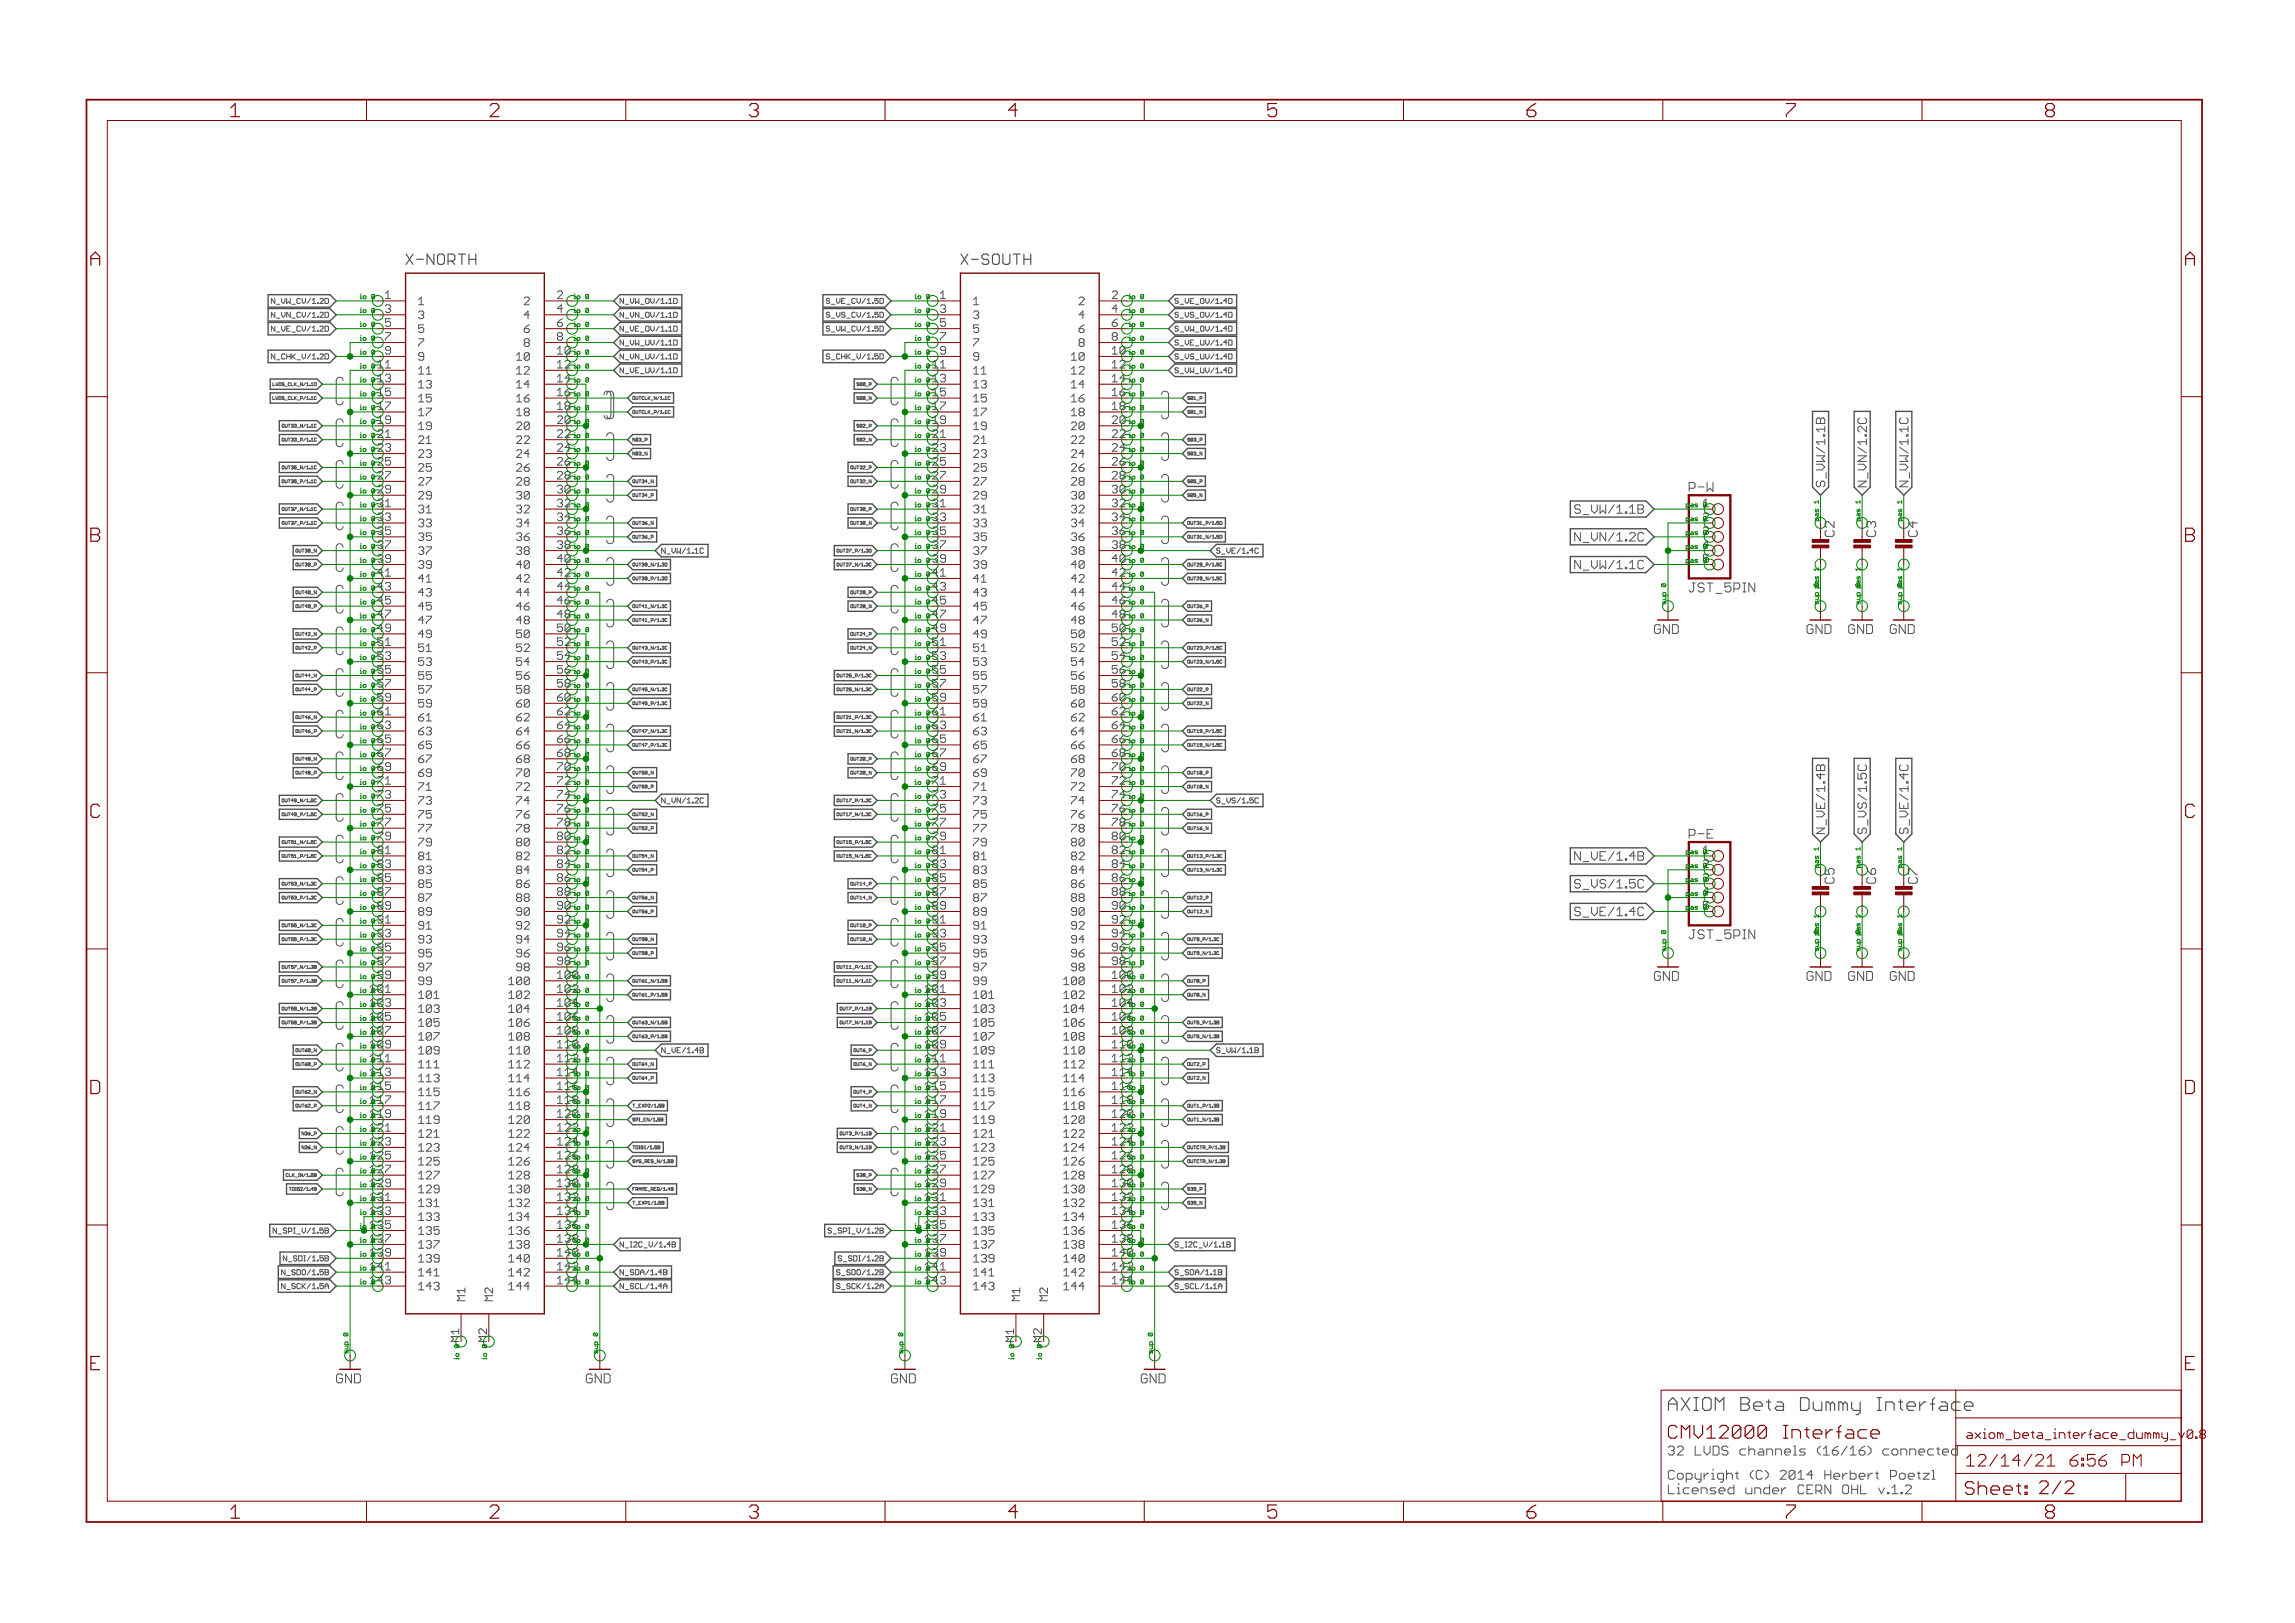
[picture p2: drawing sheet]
<svg xmlns="http://www.w3.org/2000/svg" width="420mm" height="297mm" viewBox="0 0 420 297" stroke-linecap="round" stroke-linejoin="round" font-family="sans-serif">
<defs><g id="words">
<g font-size="3.7" fill="#800000">
<text x="42" y="21.4">1</text>
<text x="89.5" y="21.4">2</text>
<text x="136.9" y="21.4">3</text>
<text x="184.4" y="21.4">4</text>
<text x="231.8" y="21.4">5</text>
<text x="279.3" y="21.4">6</text>
<text x="326.8" y="21.4">7</text>
<text x="374.2" y="21.4">8</text>
<text x="16.4" y="48.6">A</text>
<text x="399.9" y="48.6">A</text>
<text x="16.4" y="99.2">B</text>
<text x="399.9" y="99.2">B</text>
<text x="16.4" y="149.7">C</text>
<text x="399.9" y="149.7">C</text>
<text x="16.4" y="200.2">D</text>
<text x="399.9" y="200.2">D</text>
<text x="16.4" y="250.8">E</text>
<text x="399.9" y="250.8">E</text>
<text x="42" y="277.9">1</text>
<text x="89.5" y="277.9">2</text>
<text x="136.9" y="277.9">3</text>
<text x="184.4" y="277.9">4</text>
<text x="231.8" y="277.9">5</text>
<text x="279.3" y="277.9">6</text>
<text x="326.8" y="277.9">7</text>
<text x="374.2" y="277.9">8</text>
</g>
<g font-size="3.6" fill="#800000">
<text x="305.1" y="258.2">AXIOM Beta Dummy Interfac</text>
<text x="305.1" y="263.3">CMV12000 Interface</text>
<text x="359.4" y="273.6">Sheet: 2/2</text>
</g>
<text font-size="3.6" fill="#505050" x="359.1" y="258.2">e</text>
<g font-size="3.2" fill="#800000">
<text x="359.7" y="268.4">12/14/21</text>
<text x="377.2" y="268.4">6:56 PM</text>
</g>
<g font-size="2.9" fill="#505050">
<text x="74" y="48.5">X-NORTH</text>
<text x="175.6" y="48.5">X-SOUTH</text>
</g>
<g font-size="2.5" fill="#505050">
<text x="308.9" y="90">P-W</text>
<text x="308.9" y="108.4">JST_5PIN</text>
<text x="308.9" y="153.5">P-E</text>
<text x="308.9" y="171.9">JST_5PIN</text>
<text x="305.1" y="266.4">32 LVDS channels (16/16) connected</text>
<text x="305.1" y="270.8">Copyright (C) 2014 Herbert Poetzl</text>
<text x="305.1" y="273.5">Licensed under CERN OHL v.1.2</text>
</g>
<g font-size="2.5" fill="#800000">
<text x="335.6" y="98.2" transform="rotate(-90 335.6 98.2)">C2</text>
<text x="343.2" y="98.2" transform="rotate(-90 343.2 98.2)">C3</text>
<text x="350.8" y="98.2" transform="rotate(-90 350.8 98.2)">C4</text>
<text x="302.5" y="116">GND</text>
<text x="330.5" y="116">GND</text>
<text x="338.1" y="116">GND</text>
<text x="345.7" y="116">GND</text>
<text x="335.6" y="161.7" transform="rotate(-90 335.6 161.7)">C5</text>
<text x="343.2" y="161.7" transform="rotate(-90 343.2 161.7)">C6</text>
<text x="350.8" y="161.7" transform="rotate(-90 350.8 161.7)">C7</text>
<text x="302.5" y="179.5">GND</text>
<text x="330.5" y="179.5">GND</text>
<text x="338.1" y="179.5">GND</text>
<text x="345.7" y="179.5">GND</text>
<text x="61.3" y="253.2">GND</text>
<text x="107" y="253.2">GND</text>
<text x="162.9" y="253.2">GND</text>
<text x="208.6" y="253.2">GND</text>
</g>
<g font-size="2.3" fill="#505050">
<text x="333.9" y="89.2" transform="rotate(-90 333.9 89.2)">S_VW/1.1B</text>
<text x="341.5" y="89.2" transform="rotate(-90 341.5 89.2)">N_VN/1.2C</text>
<text x="349.1" y="89.2" transform="rotate(-90 349.1 89.2)">N_VW/1.1C</text>
<text x="288.3" y="94">S_VW/1.1B</text>
<text x="288.3" y="99.1">N_VN/1.2C</text>
<text x="288.3" y="104.2">N_VW/1.1C</text>
<text x="333.9" y="152.6" transform="rotate(-90 333.9 152.6)">N_VE/1.4B</text>
<text x="341.5" y="152.6" transform="rotate(-90 341.5 152.6)">S_VS/1.5C</text>
<text x="349.1" y="152.6" transform="rotate(-90 349.1 152.6)">S_VE/1.4C</text>
<text x="288.3" y="157.5">N_VE/1.4B</text>
<text x="288.3" y="167.6">S_VE/1.4C</text>
<text x="288.3" y="162.6">S_VS/1.5C</text>
</g>
<g font-size="2.3" fill="#800000">
<text x="359.7" y="263.3">axiom_beta_interface_dummy_v</text>
<text x="399.4" y="263.3">0.8</text>
</g>
<g font-size="2.1" fill="#505050">
<text x="70.3" y="54.7">1</text>
<text x="70.3" y="57.3">3</text>
<text x="70.3" y="59.8">5</text>
<text x="76.3" y="55.8">1</text>
<text x="76.3" y="58.4">3</text>
<text x="95.7" y="55.8">2</text>
<text x="95.7" y="58.4">4</text>
<text x="101.7" y="54.7">2</text>
<text x="101.7" y="57.3">4</text>
<text x="101.7" y="59.8">6</text>
<text x="171.9" y="54.7">1</text>
<text x="171.9" y="57.3">3</text>
<text x="171.9" y="59.8">5</text>
<text x="177.9" y="55.8">1</text>
<text x="177.9" y="58.4">3</text>
<text x="197.3" y="55.8">2</text>
<text x="197.3" y="58.4">4</text>
<text x="203.3" y="54.7">2</text>
<text x="203.3" y="57.3">4</text>
<text x="203.3" y="59.8">6</text>
<text x="70.3" y="62.3">7</text>
<text x="70.3" y="64.9">9</text>
<text x="76.3" y="60.9">5</text>
<text x="76.3" y="63.5">7</text>
<text x="76.3" y="66">9</text>
<text x="94.4" y="66">10</text>
<text x="95.7" y="60.9">6</text>
<text x="95.7" y="63.5">8</text>
<text x="101.7" y="62.3">8</text>
<text x="101.7" y="64.9">10</text>
<text x="171.9" y="62.3">7</text>
<text x="171.9" y="64.9">9</text>
<text x="177.9" y="60.9">5</text>
<text x="177.9" y="63.5">7</text>
<text x="177.9" y="66">9</text>
<text x="196" y="66">10</text>
<text x="197.3" y="60.9">6</text>
<text x="197.3" y="63.5">8</text>
<text x="203.3" y="62.3">8</text>
<text x="203.3" y="64.9">10</text>
<text x="69.1" y="67.4">11</text>
<text x="69.1" y="70">13</text>
<text x="76.3" y="68.5">11</text>
<text x="76.3" y="71.1">13</text>
<text x="94.4" y="68.5">12</text>
<text x="94.4" y="71.1">14</text>
<text x="101.7" y="67.4">12</text>
<text x="101.7" y="70">14</text>
<text x="170.6" y="67.4">11</text>
<text x="170.6" y="70">13</text>
<text x="177.9" y="68.5">11</text>
<text x="177.9" y="71.1">13</text>
<text x="196" y="68.5">12</text>
<text x="196" y="71.1">14</text>
<text x="203.3" y="67.4">12</text>
<text x="203.3" y="70">14</text>
<text x="69.1" y="72.5">15</text>
<text x="69.1" y="75">17</text>
<text x="69.1" y="77.6">19</text>
<text x="76.3" y="73.6">15</text>
<text x="76.3" y="76.2">17</text>
<text x="94.4" y="73.6">16</text>
<text x="94.4" y="76.2">18</text>
<text x="101.7" y="72.5">16</text>
<text x="101.7" y="75">18</text>
<text x="101.7" y="77.6">20</text>
<text x="170.6" y="72.5">15</text>
<text x="170.6" y="75">17</text>
<text x="170.6" y="77.6">19</text>
<text x="177.9" y="73.6">15</text>
<text x="177.9" y="76.2">17</text>
<text x="196" y="73.6">16</text>
<text x="196" y="76.2">18</text>
<text x="203.3" y="72.5">16</text>
<text x="203.3" y="75">18</text>
<text x="203.3" y="77.6">20</text>
<text x="69.1" y="80.1">21</text>
<text x="69.1" y="82.7">23</text>
<text x="76.3" y="78.7">19</text>
<text x="76.3" y="81.2">21</text>
<text x="76.3" y="83.8">23</text>
<text x="94.4" y="78.7">20</text>
<text x="94.4" y="81.2">22</text>
<text x="94.4" y="83.8">24</text>
<text x="101.7" y="80.1">22</text>
<text x="101.7" y="82.7">24</text>
<text x="170.6" y="80.1">21</text>
<text x="170.6" y="82.7">23</text>
<text x="177.9" y="78.7">19</text>
<text x="177.9" y="81.2">21</text>
<text x="177.9" y="83.8">23</text>
<text x="196" y="78.7">20</text>
<text x="196" y="81.2">22</text>
<text x="196" y="83.8">24</text>
<text x="203.3" y="80.1">22</text>
<text x="203.3" y="82.7">24</text>
<text x="69.1" y="85.2">25</text>
<text x="69.1" y="87.7">27</text>
<text x="76.3" y="86.3">25</text>
<text x="76.3" y="88.8">27</text>
<text x="94.4" y="86.3">26</text>
<text x="94.4" y="88.8">28</text>
<text x="101.7" y="85.2">26</text>
<text x="101.7" y="87.7">28</text>
<text x="170.6" y="85.2">25</text>
<text x="170.6" y="87.7">27</text>
<text x="177.9" y="86.3">25</text>
<text x="177.9" y="88.8">27</text>
<text x="196" y="86.3">26</text>
<text x="196" y="88.8">28</text>
<text x="203.3" y="85.2">26</text>
<text x="203.3" y="87.7">28</text>
<text x="69.1" y="90.3">29</text>
<text x="69.1" y="92.8">31</text>
<text x="69.1" y="95.4">33</text>
<text x="76.3" y="91.4">29</text>
<text x="76.3" y="93.9">31</text>
<text x="94.4" y="91.4">30</text>
<text x="94.4" y="93.9">32</text>
<text x="101.7" y="90.3">30</text>
<text x="101.7" y="92.8">32</text>
<text x="101.7" y="95.4">34</text>
<text x="170.6" y="90.3">29</text>
<text x="170.6" y="92.8">31</text>
<text x="170.6" y="95.4">33</text>
<text x="177.9" y="91.4">29</text>
<text x="177.9" y="93.9">31</text>
<text x="196" y="91.4">30</text>
<text x="196" y="93.9">32</text>
<text x="203.3" y="90.3">30</text>
<text x="203.3" y="92.8">32</text>
<text x="203.3" y="95.4">34</text>
<text x="69.1" y="97.9">35</text>
<text x="69.1" y="100.4">37</text>
<text x="76.3" y="96.5">33</text>
<text x="76.3" y="99">35</text>
<text x="76.3" y="101.5">37</text>
<text x="94.4" y="96.5">34</text>
<text x="94.4" y="99">36</text>
<text x="94.4" y="101.5">38</text>
<text x="101.7" y="97.9">36</text>
<text x="101.7" y="100.4">38</text>
<text x="170.6" y="97.9">35</text>
<text x="170.6" y="100.4">37</text>
<text x="177.9" y="96.5">33</text>
<text x="177.9" y="99">35</text>
<text x="177.9" y="101.5">37</text>
<text x="196" y="96.5">34</text>
<text x="196" y="99">36</text>
<text x="196" y="101.5">38</text>
<text x="203.3" y="97.9">36</text>
<text x="203.3" y="100.4">38</text>
<text x="69.1" y="103">39</text>
<text x="69.1" y="105.5">41</text>
<text x="76.3" y="104.1">39</text>
<text x="76.3" y="106.6">41</text>
<text x="94.4" y="104.1">40</text>
<text x="94.4" y="106.6">42</text>
<text x="101.7" y="103">40</text>
<text x="101.7" y="105.5">42</text>
<text x="170.6" y="103">39</text>
<text x="170.6" y="105.5">41</text>
<text x="177.9" y="104.1">39</text>
<text x="177.9" y="106.6">41</text>
<text x="196" y="104.1">40</text>
<text x="196" y="106.6">42</text>
<text x="203.3" y="103">40</text>
<text x="203.3" y="105.5">42</text>
<text x="69.1" y="108">43</text>
<text x="69.1" y="110.6">45</text>
<text x="69.1" y="113.1">47</text>
<text x="76.3" y="109.2">43</text>
<text x="76.3" y="111.7">45</text>
<text x="94.4" y="109.2">44</text>
<text x="94.4" y="111.7">46</text>
<text x="101.7" y="108">44</text>
<text x="101.7" y="110.6">46</text>
<text x="101.7" y="113.1">48</text>
<text x="170.6" y="108">43</text>
<text x="170.6" y="110.6">45</text>
<text x="170.6" y="113.1">47</text>
<text x="177.9" y="109.2">43</text>
<text x="177.9" y="111.7">45</text>
<text x="196" y="109.2">44</text>
<text x="196" y="111.7">46</text>
<text x="203.3" y="108">44</text>
<text x="203.3" y="110.6">46</text>
<text x="203.3" y="113.1">48</text>
<text x="69.1" y="115.7">49</text>
<text x="69.1" y="118.2">51</text>
<text x="76.3" y="114.2">47</text>
<text x="76.3" y="116.8">49</text>
<text x="76.3" y="119.3">51</text>
<text x="94.4" y="114.2">48</text>
<text x="94.4" y="116.8">50</text>
<text x="94.4" y="119.3">52</text>
<text x="101.7" y="115.7">50</text>
<text x="101.7" y="118.2">52</text>
<text x="170.6" y="115.7">49</text>
<text x="170.6" y="118.2">51</text>
<text x="177.9" y="114.2">47</text>
<text x="177.9" y="116.8">49</text>
<text x="177.9" y="119.3">51</text>
<text x="196" y="114.2">48</text>
<text x="196" y="116.8">50</text>
<text x="196" y="119.3">52</text>
<text x="203.3" y="115.7">50</text>
<text x="203.3" y="118.2">52</text>
<text x="69.1" y="120.7">53</text>
<text x="69.1" y="123.3">55</text>
<text x="69.1" y="125.8">57</text>
<text x="76.3" y="121.9">53</text>
<text x="76.3" y="124.4">55</text>
<text x="94.4" y="121.9">54</text>
<text x="94.4" y="124.4">56</text>
<text x="101.7" y="120.7">54</text>
<text x="101.7" y="123.3">56</text>
<text x="101.7" y="125.8">58</text>
<text x="170.6" y="120.7">53</text>
<text x="170.6" y="123.3">55</text>
<text x="170.6" y="125.8">57</text>
<text x="177.9" y="121.9">53</text>
<text x="177.9" y="124.4">55</text>
<text x="196" y="121.9">54</text>
<text x="196" y="124.4">56</text>
<text x="203.3" y="120.7">54</text>
<text x="203.3" y="123.3">56</text>
<text x="203.3" y="125.8">58</text>
<text x="69.1" y="128.4">59</text>
<text x="69.1" y="130.9">61</text>
<text x="76.3" y="126.9">57</text>
<text x="76.3" y="129.5">59</text>
<text x="94.4" y="126.9">58</text>
<text x="94.4" y="129.5">60</text>
<text x="101.7" y="128.4">60</text>
<text x="101.7" y="130.9">62</text>
<text x="170.6" y="128.4">59</text>
<text x="170.6" y="130.9">61</text>
<text x="177.9" y="126.9">57</text>
<text x="177.9" y="129.5">59</text>
<text x="196" y="126.9">58</text>
<text x="196" y="129.5">60</text>
<text x="203.3" y="128.4">60</text>
<text x="203.3" y="130.9">62</text>
<text x="69.1" y="133.4">63</text>
<text x="69.1" y="136">65</text>
<text x="76.3" y="132">61</text>
<text x="76.3" y="134.6">63</text>
<text x="76.3" y="137.1">65</text>
<text x="94.4" y="132">62</text>
<text x="94.4" y="134.6">64</text>
<text x="94.4" y="137.1">66</text>
<text x="101.7" y="133.4">64</text>
<text x="101.7" y="136">66</text>
<text x="170.6" y="133.4">63</text>
<text x="170.6" y="136">65</text>
<text x="177.9" y="132">61</text>
<text x="177.9" y="134.6">63</text>
<text x="177.9" y="137.1">65</text>
<text x="196" y="132">62</text>
<text x="196" y="134.6">64</text>
<text x="196" y="137.1">66</text>
<text x="203.3" y="133.4">64</text>
<text x="203.3" y="136">66</text>
<text x="69.1" y="138.5">67</text>
<text x="69.1" y="141.1">69</text>
<text x="69.1" y="143.6">71</text>
<text x="76.3" y="139.6">67</text>
<text x="76.3" y="142.2">69</text>
<text x="94.4" y="139.6">68</text>
<text x="94.4" y="142.2">70</text>
<text x="101.7" y="138.5">68</text>
<text x="101.7" y="141.1">70</text>
<text x="101.7" y="143.6">72</text>
<text x="170.6" y="138.5">67</text>
<text x="170.6" y="141.1">69</text>
<text x="170.6" y="143.6">71</text>
<text x="177.9" y="139.6">67</text>
<text x="177.9" y="142.2">69</text>
<text x="196" y="139.6">68</text>
<text x="196" y="142.2">70</text>
<text x="203.3" y="138.5">68</text>
<text x="203.3" y="141.1">70</text>
<text x="203.3" y="143.6">72</text>
<text x="69.1" y="146.1">73</text>
<text x="69.1" y="148.7">75</text>
<text x="76.3" y="144.7">71</text>
<text x="76.3" y="147.3">73</text>
<text x="76.3" y="149.8">75</text>
<text x="94.4" y="144.7">72</text>
<text x="94.4" y="147.3">74</text>
<text x="94.4" y="149.8">76</text>
<text x="101.7" y="146.1">74</text>
<text x="101.7" y="148.7">76</text>
<text x="170.6" y="146.1">73</text>
<text x="170.6" y="148.7">75</text>
<text x="177.9" y="144.7">71</text>
<text x="177.9" y="147.3">73</text>
<text x="177.9" y="149.8">75</text>
<text x="196" y="144.7">72</text>
<text x="196" y="147.3">74</text>
<text x="196" y="149.8">76</text>
<text x="203.3" y="146.1">74</text>
<text x="203.3" y="148.7">76</text>
<text x="69.1" y="151.2">77</text>
<text x="69.1" y="153.8">79</text>
<text x="76.3" y="152.3">77</text>
<text x="76.3" y="154.9">79</text>
<text x="94.4" y="152.3">78</text>
<text x="94.4" y="154.9">80</text>
<text x="101.7" y="151.2">78</text>
<text x="101.7" y="153.8">80</text>
<text x="170.6" y="151.2">77</text>
<text x="170.6" y="153.8">79</text>
<text x="177.9" y="152.3">77</text>
<text x="177.9" y="154.9">79</text>
<text x="196" y="152.3">78</text>
<text x="196" y="154.9">80</text>
<text x="203.3" y="151.2">78</text>
<text x="203.3" y="153.8">80</text>
<text x="69.1" y="156.3">81</text>
<text x="69.1" y="158.8">83</text>
<text x="69.1" y="161.4">85</text>
<text x="76.3" y="157.4">81</text>
<text x="76.3" y="160">83</text>
<text x="94.4" y="157.4">82</text>
<text x="94.4" y="160">84</text>
<text x="101.7" y="156.3">82</text>
<text x="101.7" y="158.8">84</text>
<text x="101.7" y="161.4">86</text>
<text x="170.6" y="156.3">81</text>
<text x="170.6" y="158.8">83</text>
<text x="170.6" y="161.4">85</text>
<text x="177.9" y="157.4">81</text>
<text x="177.9" y="160">83</text>
<text x="196" y="157.4">82</text>
<text x="196" y="160">84</text>
<text x="203.3" y="156.3">82</text>
<text x="203.3" y="158.8">84</text>
<text x="203.3" y="161.4">86</text>
<text x="69.1" y="163.9">87</text>
<text x="69.1" y="166.5">89</text>
<text x="76.3" y="162.5">85</text>
<text x="76.3" y="165">87</text>
<text x="76.3" y="167.6">89</text>
<text x="94.4" y="162.5">86</text>
<text x="94.4" y="165">88</text>
<text x="94.4" y="167.6">90</text>
<text x="101.7" y="163.9">88</text>
<text x="101.7" y="166.5">90</text>
<text x="170.6" y="163.9">87</text>
<text x="170.6" y="166.5">89</text>
<text x="177.9" y="162.5">85</text>
<text x="177.9" y="165">87</text>
<text x="177.9" y="167.6">89</text>
<text x="196" y="162.5">86</text>
<text x="196" y="165">88</text>
<text x="196" y="167.6">90</text>
<text x="203.3" y="163.9">88</text>
<text x="203.3" y="166.5">90</text>
<text x="69.1" y="169">91</text>
<text x="69.1" y="171.5">93</text>
<text x="76.3" y="170.1">91</text>
<text x="76.3" y="172.7">93</text>
<text x="94.4" y="170.1">92</text>
<text x="94.4" y="172.7">94</text>
<text x="101.7" y="169">92</text>
<text x="101.7" y="171.5">94</text>
<text x="170.6" y="169">91</text>
<text x="170.6" y="171.5">93</text>
<text x="177.9" y="170.1">91</text>
<text x="177.9" y="172.7">93</text>
<text x="196" y="170.1">92</text>
<text x="196" y="172.7">94</text>
<text x="203.3" y="169">92</text>
<text x="203.3" y="171.5">94</text>
<text x="69.1" y="174.1">95</text>
<text x="69.1" y="176.6">97</text>
<text x="69.1" y="179.2">99</text>
<text x="76.3" y="175.2">95</text>
<text x="76.3" y="177.7">97</text>
<text x="94.4" y="175.2">96</text>
<text x="94.4" y="177.7">98</text>
<text x="101.7" y="174.1">96</text>
<text x="101.7" y="176.6">98</text>
<text x="101.7" y="179.2">100</text>
<text x="170.6" y="174.1">95</text>
<text x="170.6" y="176.6">97</text>
<text x="170.6" y="179.2">99</text>
<text x="177.9" y="175.2">95</text>
<text x="177.9" y="177.7">97</text>
<text x="196" y="175.2">96</text>
<text x="196" y="177.7">98</text>
<text x="203.3" y="174.1">96</text>
<text x="203.3" y="176.6">98</text>
<text x="203.3" y="179.2">100</text>
<text x="67.8" y="181.7">101</text>
<text x="67.8" y="184.2">103</text>
<text x="76.3" y="180.3">99</text>
<text x="76.3" y="182.8">101</text>
<text x="76.3" y="185.4">103</text>
<text x="93.2" y="180.3">100</text>
<text x="93.2" y="182.8">102</text>
<text x="93.2" y="185.4">104</text>
<text x="101.7" y="181.7">102</text>
<text x="101.7" y="184.2">104</text>
<text x="169.3" y="181.7">101</text>
<text x="169.3" y="184.2">103</text>
<text x="177.9" y="180.3">99</text>
<text x="177.9" y="182.8">101</text>
<text x="177.9" y="185.4">103</text>
<text x="194.7" y="180.3">100</text>
<text x="194.7" y="182.8">102</text>
<text x="194.7" y="185.4">104</text>
<text x="203.3" y="181.7">102</text>
<text x="203.3" y="184.2">104</text>
<text x="67.8" y="186.8">105</text>
<text x="67.8" y="189.3">107</text>
<text x="67.8" y="191.9">109</text>
<text x="76.3" y="187.9">105</text>
<text x="76.3" y="190.4">107</text>
<text x="93.2" y="187.9">106</text>
<text x="93.2" y="190.4">108</text>
<text x="101.7" y="186.8">106</text>
<text x="101.7" y="189.3">108</text>
<text x="101.7" y="191.9">110</text>
<text x="169.3" y="186.8">105</text>
<text x="169.3" y="189.3">107</text>
<text x="169.3" y="191.9">109</text>
<text x="177.9" y="187.9">105</text>
<text x="177.9" y="190.4">107</text>
<text x="194.7" y="187.9">106</text>
<text x="194.7" y="190.4">108</text>
<text x="203.3" y="186.8">106</text>
<text x="203.3" y="189.3">108</text>
<text x="203.3" y="191.9">110</text>
<text x="67.8" y="194.4">111</text>
<text x="67.8" y="196.9">113</text>
<text x="76.3" y="193">109</text>
<text x="76.3" y="195.5">111</text>
<text x="93.2" y="193">110</text>
<text x="93.2" y="195.5">112</text>
<text x="101.7" y="194.4">112</text>
<text x="101.7" y="196.9">114</text>
<text x="169.3" y="194.4">111</text>
<text x="169.3" y="196.9">113</text>
<text x="177.9" y="193">109</text>
<text x="177.9" y="195.5">111</text>
<text x="194.7" y="193">110</text>
<text x="194.7" y="195.5">112</text>
<text x="203.3" y="194.4">112</text>
<text x="203.3" y="196.9">114</text>
<text x="67.8" y="199.5">115</text>
<text x="67.8" y="202">117</text>
<text x="76.3" y="198">113</text>
<text x="76.3" y="200.6">115</text>
<text x="76.3" y="203.1">117</text>
<text x="93.2" y="198">114</text>
<text x="93.2" y="200.6">116</text>
<text x="93.2" y="203.1">118</text>
<text x="101.7" y="199.5">116</text>
<text x="101.7" y="202">118</text>
<text x="169.3" y="199.5">115</text>
<text x="169.3" y="202">117</text>
<text x="177.9" y="198">113</text>
<text x="177.9" y="200.6">115</text>
<text x="177.9" y="203.1">117</text>
<text x="194.7" y="198">114</text>
<text x="194.7" y="200.6">116</text>
<text x="194.7" y="203.1">118</text>
<text x="203.3" y="199.5">116</text>
<text x="203.3" y="202">118</text>
<text x="67.8" y="204.6">119</text>
<text x="67.8" y="207.1">121</text>
<text x="67.8" y="209.6">123</text>
<text x="76.3" y="205.7">119</text>
<text x="76.3" y="208.2">121</text>
<text x="93.2" y="205.7">120</text>
<text x="93.2" y="208.2">122</text>
<text x="101.7" y="204.6">120</text>
<text x="101.7" y="207.1">122</text>
<text x="101.7" y="209.6">124</text>
<text x="169.3" y="204.6">119</text>
<text x="169.3" y="207.1">121</text>
<text x="169.3" y="209.6">123</text>
<text x="177.9" y="205.7">119</text>
<text x="177.9" y="208.2">121</text>
<text x="194.7" y="205.7">120</text>
<text x="194.7" y="208.2">122</text>
<text x="203.3" y="204.6">120</text>
<text x="203.3" y="207.1">122</text>
<text x="203.3" y="209.6">124</text>
<text x="67.8" y="212.2">125</text>
<text x="67.8" y="214.7">127</text>
<text x="76.3" y="210.7">123</text>
<text x="76.3" y="213.3">125</text>
<text x="76.3" y="215.8">127</text>
<text x="93.2" y="210.7">124</text>
<text x="93.2" y="213.3">126</text>
<text x="93.2" y="215.8">128</text>
<text x="101.7" y="212.2">126</text>
<text x="101.7" y="214.7">128</text>
<text x="169.3" y="212.2">125</text>
<text x="169.3" y="214.7">127</text>
<text x="177.9" y="210.7">123</text>
<text x="177.9" y="213.3">125</text>
<text x="177.9" y="215.8">127</text>
<text x="194.7" y="210.7">124</text>
<text x="194.7" y="213.3">126</text>
<text x="194.7" y="215.8">128</text>
<text x="203.3" y="212.2">126</text>
<text x="203.3" y="214.7">128</text>
<text x="67.8" y="217.2">129</text>
<text x="67.8" y="219.8">131</text>
<text x="76.3" y="218.4">129</text>
<text x="76.3" y="220.9">131</text>
<text x="93.2" y="218.4">130</text>
<text x="93.2" y="220.9">132</text>
<text x="101.7" y="217.2">130</text>
<text x="101.7" y="219.8">132</text>
<text x="169.3" y="217.2">129</text>
<text x="169.3" y="219.8">131</text>
<text x="177.9" y="218.4">129</text>
<text x="177.9" y="220.9">131</text>
<text x="194.7" y="218.4">130</text>
<text x="194.7" y="220.9">132</text>
<text x="203.3" y="217.2">130</text>
<text x="203.3" y="219.8">132</text>
<text x="67.8" y="222.3">133</text>
<text x="67.8" y="224.9">135</text>
<text x="67.8" y="227.4">137</text>
<text x="76.3" y="223.4">133</text>
<text x="76.3" y="226">135</text>
<text x="93.2" y="223.4">134</text>
<text x="93.2" y="226">136</text>
<text x="101.7" y="222.3">134</text>
<text x="101.7" y="224.9">136</text>
<text x="101.7" y="227.4">138</text>
<text x="169.3" y="222.3">133</text>
<text x="169.3" y="224.9">135</text>
<text x="169.3" y="227.4">137</text>
<text x="177.9" y="223.4">133</text>
<text x="177.9" y="226">135</text>
<text x="194.7" y="223.4">134</text>
<text x="194.7" y="226">136</text>
<text x="203.3" y="222.3">134</text>
<text x="203.3" y="224.9">136</text>
<text x="203.3" y="227.4">138</text>
<text x="67.8" y="229.9">139</text>
<text x="67.8" y="232.5">141</text>
<text x="76.3" y="228.5">137</text>
<text x="76.3" y="231.1">139</text>
<text x="76.3" y="233.6">141</text>
<text x="93.2" y="228.5">138</text>
<text x="93.2" y="231.1">140</text>
<text x="93.2" y="233.6">142</text>
<text x="101.7" y="229.9">140</text>
<text x="101.7" y="232.5">142</text>
<text x="169.3" y="229.9">139</text>
<text x="169.3" y="232.5">141</text>
<text x="177.9" y="228.5">137</text>
<text x="177.9" y="231.1">139</text>
<text x="177.9" y="233.6">141</text>
<text x="194.7" y="228.5">138</text>
<text x="194.7" y="231.1">140</text>
<text x="194.7" y="233.6">142</text>
<text x="203.3" y="229.9">140</text>
<text x="203.3" y="232.5">142</text>
<text x="67.8" y="235">143</text>
<text x="76.3" y="236.1">143</text>
<text x="84.9" y="238.1" transform="rotate(-90 84.9 238.1)">M1</text>
<text x="90" y="238.1" transform="rotate(-90 90 238.1)">M2</text>
<text x="93.2" y="236.1">144</text>
<text x="101.7" y="235">144</text>
<text x="169.3" y="235">143</text>
<text x="177.9" y="236.1">143</text>
<text x="186.5" y="238.1" transform="rotate(-90 186.5 238.1)">M1</text>
<text x="191.6" y="238.1" transform="rotate(-90 191.6 238.1)">M2</text>
<text x="194.7" y="236.1">144</text>
<text x="203.3" y="235">144</text>
<text x="83.8" y="245.4" transform="rotate(-90 83.8 245.4)">M1</text>
<text x="88.9" y="245.4" transform="rotate(-90 88.9 245.4)">M2</text>
<text x="185.4" y="245.4" transform="rotate(-90 185.4 245.4)">M1</text>
<text x="190.4" y="245.4" transform="rotate(-90 190.4 245.4)">M2</text>
</g>
<g font-size="2.1" fill="#008000">
<text x="311.6" y="92.8">1</text>
<text x="311.6" y="95.4">2</text>
<text x="311.6" y="97.9">3</text>
<text x="311.6" y="100.4">4</text>
<text x="311.6" y="103">5</text>
<text x="311.6" y="156.3">1</text>
<text x="311.6" y="158.8">2</text>
<text x="311.6" y="161.4">3</text>
<text x="311.6" y="163.9">4</text>
<text x="311.6" y="166.5">5</text>
</g>
<g font-size="1.4" fill="#505050">
<text x="50" y="55.6">N_VW_CV/1.2D</text>
<text x="50" y="58.1">N_VN_CV/1.2D</text>
<text x="113.2" y="55.6">N_VW_OV/1.1D</text>
<text x="113.2" y="58.1">N_VN_OV/1.1D</text>
<text x="151.6" y="55.6">S_VE_CV/1.5D</text>
<text x="151.6" y="58.1">S_VS_CV/1.5D</text>
<text x="214.8" y="55.6">S_VE_OV/1.4D</text>
<text x="214.8" y="58.1">S_VS_OV/1.4D</text>
<text x="50" y="60.7">N_VE_CV/1.2D</text>
<text x="50" y="65.7">N_CHK_V/1.2D</text>
<text x="113.2" y="60.7">N_VE_OV/1.1D</text>
<text x="113.2" y="63.2">N_VW_UV/1.1D</text>
<text x="113.2" y="65.7">N_VN_UV/1.1D</text>
<text x="151.6" y="60.7">S_VW_CV/1.5D</text>
<text x="151.6" y="65.7">S_CHK_V/1.5D</text>
<text x="214.8" y="60.7">S_VW_OV/1.4D</text>
<text x="214.8" y="63.2">S_VE_UV/1.4D</text>
<text x="214.8" y="65.7">S_VS_UV/1.4D</text>
<text x="113.2" y="68.3">N_VE_UV/1.1D</text>
<text x="214.8" y="68.3">S_VW_UV/1.4D</text>
<text x="120.8" y="101.3">N_VW/1.1C</text>
<text x="222.4" y="101.3">S_VE/1.4C</text>
<text x="120.8" y="147">N_VN/1.2C</text>
<text x="222.4" y="147">S_VS/1.5C</text>
<text x="120.8" y="192.7">N_VE/1.4B</text>
<text x="222.4" y="192.7">S_VW/1.1B</text>
<text x="50" y="225.7">N_SPI_V/1.5B</text>
<text x="151.6" y="225.7">S_SPI_V/1.2B</text>
<text x="51.7" y="233.3">N_SDO/1.5B</text>
<text x="51.7" y="230.8">N_SDI/1.5B</text>
<text x="113.2" y="233.3">N_SDA/1.4B</text>
<text x="113.2" y="228.3">N_I2C_V/1.4B</text>
<text x="153.3" y="230.8">S_SDI/1.2B</text>
<text x="153.3" y="233.3">S_SDO/1.2B</text>
<text x="214.8" y="233.3">S_SDA/1.1B</text>
<text x="214.8" y="228.3">S_I2C_V/1.1B</text>
<text x="51.7" y="235.9">N_SCK/1.5A</text>
<text x="113.2" y="235.9">N_SCL/1.4A</text>
<text x="153.3" y="235.9">S_SCK/1.2A</text>
<text x="214.8" y="235.9">S_SCL/1.1A</text>
</g>
<g font-size="1.2" fill="#008000">
<text x="65.7" y="54.7">io 0</text>
<text x="65.7" y="57.3">io 0</text>
<text x="65.7" y="59.8">io 0</text>
<text x="104.8" y="54.7">io 0</text>
<text x="104.8" y="57.3">io 0</text>
<text x="104.8" y="59.8">io 0</text>
<text x="167.2" y="54.7">io 0</text>
<text x="167.2" y="57.3">io 0</text>
<text x="167.2" y="59.8">io 0</text>
<text x="206.4" y="54.7">io 0</text>
<text x="206.4" y="57.3">io 0</text>
<text x="206.4" y="59.8">io 0</text>
<text x="65.7" y="62.3">io 0</text>
<text x="65.7" y="64.9">io 0</text>
<text x="104.8" y="62.3">io 0</text>
<text x="104.8" y="64.9">io 0</text>
<text x="167.2" y="62.3">io 0</text>
<text x="167.2" y="64.9">io 0</text>
<text x="206.4" y="62.3">io 0</text>
<text x="206.4" y="64.9">io 0</text>
<text x="65.7" y="67.4">io 0</text>
<text x="65.7" y="70">io 0</text>
<text x="104.8" y="67.4">io 0</text>
<text x="104.8" y="70">io 0</text>
<text x="167.2" y="67.4">io 0</text>
<text x="167.2" y="70">io 0</text>
<text x="206.4" y="67.4">io 0</text>
<text x="206.4" y="70">io 0</text>
<text x="65.7" y="72.5">io 0</text>
<text x="65.7" y="75">io 0</text>
<text x="65.7" y="77.6">io 0</text>
<text x="104.8" y="72.5">io 0</text>
<text x="104.8" y="75">io 0</text>
<text x="104.8" y="77.6">io 0</text>
<text x="167.2" y="72.5">io 0</text>
<text x="167.2" y="75">io 0</text>
<text x="167.2" y="77.6">io 0</text>
<text x="206.4" y="72.5">io 0</text>
<text x="206.4" y="75">io 0</text>
<text x="206.4" y="77.6">io 0</text>
<text x="65.7" y="80.1">io 0</text>
<text x="65.7" y="82.7">io 0</text>
<text x="104.8" y="80.1">io 0</text>
<text x="104.8" y="82.7">io 0</text>
<text x="167.2" y="80.1">io 0</text>
<text x="167.2" y="82.7">io 0</text>
<text x="206.4" y="80.1">io 0</text>
<text x="206.4" y="82.7">io 0</text>
<text x="65.7" y="85.2">io 0</text>
<text x="65.7" y="87.7">io 0</text>
<text x="104.8" y="85.2">io 0</text>
<text x="104.8" y="87.7">io 0</text>
<text x="167.2" y="85.2">io 0</text>
<text x="167.2" y="87.7">io 0</text>
<text x="206.4" y="85.2">io 0</text>
<text x="206.4" y="87.7">io 0</text>
<text x="65.7" y="90.3">io 0</text>
<text x="65.7" y="92.8">io 0</text>
<text x="65.7" y="95.4">io 0</text>
<text x="104.8" y="90.3">io 0</text>
<text x="104.8" y="92.8">io 0</text>
<text x="104.8" y="95.4">io 0</text>
<text x="167.2" y="90.3">io 0</text>
<text x="167.2" y="92.8">io 0</text>
<text x="167.2" y="95.4">io 0</text>
<text x="206.4" y="90.3">io 0</text>
<text x="206.4" y="92.8">io 0</text>
<text x="206.4" y="95.4">io 0</text>
<text x="308.7" y="92.8">p</text>
<text x="308.7" y="95.4">p</text>
<text x="309.5" y="92.8">as 0</text>
<text x="309.5" y="95.4">as 0</text>
<text x="332.7" y="95.4" transform="rotate(-90 332.7 95.4)">pas 1</text>
<text x="340.3" y="95.4" transform="rotate(-90 340.3 95.4)">pas 1</text>
<text x="347.9" y="95.4" transform="rotate(-90 347.9 95.4)">pas 1</text>
<text x="65.7" y="97.9">io 0</text>
<text x="65.7" y="100.4">io 0</text>
<text x="104.8" y="97.9">io 0</text>
<text x="104.8" y="100.4">io 0</text>
<text x="167.2" y="97.9">io 0</text>
<text x="167.2" y="100.4">io 0</text>
<text x="206.4" y="97.9">io 0</text>
<text x="206.4" y="100.4">io 0</text>
<text x="308.7" y="97.9">p</text>
<text x="308.7" y="100.4">p</text>
<text x="309.5" y="97.9">as 0</text>
<text x="309.5" y="100.4">as 0</text>
<text x="65.7" y="103">io 0</text>
<text x="65.7" y="105.5">io 0</text>
<text x="104.8" y="103">io 0</text>
<text x="104.8" y="105.5">io 0</text>
<text x="167.2" y="103">io 0</text>
<text x="167.2" y="105.5">io 0</text>
<text x="206.4" y="103">io 0</text>
<text x="206.4" y="105.5">io 0</text>
<text x="308.7" y="103">p</text>
<text x="309.5" y="103">as 0</text>
<text x="65.7" y="108">io 0</text>
<text x="65.7" y="110.6">io 0</text>
<text x="65.7" y="113.1">io 0</text>
<text x="104.8" y="108">io 0</text>
<text x="104.8" y="110.6">io 0</text>
<text x="104.8" y="113.1">io 0</text>
<text x="167.2" y="108">io 0</text>
<text x="167.2" y="110.6">io 0</text>
<text x="167.2" y="113.1">io 0</text>
<text x="206.4" y="108">io 0</text>
<text x="206.4" y="110.6">io 0</text>
<text x="206.4" y="113.1">io 0</text>
<text x="304.7" y="110.6" transform="rotate(-90 304.7 110.6)">sup 0</text>
<text x="332.7" y="110.6" transform="rotate(-90 332.7 110.6)">sup 0pas 1</text>
<text x="340.3" y="110.6" transform="rotate(-90 340.3 110.6)">sup 0pas 1</text>
<text x="347.9" y="110.6" transform="rotate(-90 347.9 110.6)">sup 0pas 1</text>
<text x="65.7" y="115.7">io 0</text>
<text x="65.7" y="118.2">io 0</text>
<text x="104.8" y="115.7">io 0</text>
<text x="104.8" y="118.2">io 0</text>
<text x="167.2" y="115.7">io 0</text>
<text x="167.2" y="118.2">io 0</text>
<text x="206.4" y="115.7">io 0</text>
<text x="206.4" y="118.2">io 0</text>
<text x="65.7" y="120.7">io 0</text>
<text x="65.7" y="123.3">io 0</text>
<text x="65.7" y="125.8">io 0</text>
<text x="104.8" y="120.7">io 0</text>
<text x="104.8" y="123.3">io 0</text>
<text x="104.8" y="125.8">io 0</text>
<text x="167.2" y="120.7">io 0</text>
<text x="167.2" y="123.3">io 0</text>
<text x="167.2" y="125.8">io 0</text>
<text x="206.4" y="120.7">io 0</text>
<text x="206.4" y="123.3">io 0</text>
<text x="206.4" y="125.8">io 0</text>
<text x="65.7" y="128.4">io 0</text>
<text x="65.7" y="130.9">io 0</text>
<text x="104.8" y="128.4">io 0</text>
<text x="104.8" y="130.9">io 0</text>
<text x="167.2" y="128.4">io 0</text>
<text x="167.2" y="130.9">io 0</text>
<text x="206.4" y="128.4">io 0</text>
<text x="206.4" y="130.9">io 0</text>
<text x="65.7" y="133.4">io 0</text>
<text x="65.7" y="136">io 0</text>
<text x="104.8" y="133.4">io 0</text>
<text x="104.8" y="136">io 0</text>
<text x="167.2" y="133.4">io 0</text>
<text x="167.2" y="136">io 0</text>
<text x="206.4" y="133.4">io 0</text>
<text x="206.4" y="136">io 0</text>
<text x="65.7" y="138.5">io 0</text>
<text x="65.7" y="141.1">io 0</text>
<text x="65.7" y="143.6">io 0</text>
<text x="104.8" y="138.5">io 0</text>
<text x="104.8" y="141.1">io 0</text>
<text x="104.8" y="143.6">io 0</text>
<text x="167.2" y="138.5">io 0</text>
<text x="167.2" y="141.1">io 0</text>
<text x="167.2" y="143.6">io 0</text>
<text x="206.4" y="138.5">io 0</text>
<text x="206.4" y="141.1">io 0</text>
<text x="206.4" y="143.6">io 0</text>
<text x="65.7" y="146.1">io 0</text>
<text x="65.7" y="148.7">io 0</text>
<text x="104.8" y="146.1">io 0</text>
<text x="104.8" y="148.7">io 0</text>
<text x="167.2" y="146.1">io 0</text>
<text x="167.2" y="148.7">io 0</text>
<text x="206.4" y="146.1">io 0</text>
<text x="206.4" y="148.7">io 0</text>
<text x="65.7" y="151.2">io 0</text>
<text x="65.7" y="153.8">io 0</text>
<text x="104.8" y="151.2">io 0</text>
<text x="104.8" y="153.8">io 0</text>
<text x="167.2" y="151.2">io 0</text>
<text x="167.2" y="153.8">io 0</text>
<text x="206.4" y="151.2">io 0</text>
<text x="206.4" y="153.8">io 0</text>
<text x="65.7" y="156.3">io 0</text>
<text x="65.7" y="158.8">io 0</text>
<text x="65.7" y="161.4">io 0</text>
<text x="104.8" y="156.3">io 0</text>
<text x="104.8" y="158.8">io 0</text>
<text x="104.8" y="161.4">io 0</text>
<text x="167.2" y="156.3">io 0</text>
<text x="167.2" y="158.8">io 0</text>
<text x="167.2" y="161.4">io 0</text>
<text x="206.4" y="156.3">io 0</text>
<text x="206.4" y="158.8">io 0</text>
<text x="206.4" y="161.4">io 0</text>
<text x="308.7" y="156.3">p</text>
<text x="308.7" y="158.8">p</text>
<text x="308.7" y="161.4">p</text>
<text x="309.5" y="156.3">as 0</text>
<text x="309.5" y="158.8">as 0</text>
<text x="309.5" y="161.4">as 0</text>
<text x="332.7" y="158.8" transform="rotate(-90 332.7 158.8)">pas 1</text>
<text x="340.3" y="158.8" transform="rotate(-90 340.3 158.8)">pas 1</text>
<text x="347.9" y="158.8" transform="rotate(-90 347.9 158.8)">pas 1</text>
<text x="65.7" y="163.9">io 0</text>
<text x="65.7" y="166.5">io 0</text>
<text x="104.8" y="163.9">io 0</text>
<text x="104.8" y="166.5">io 0</text>
<text x="167.2" y="163.9">io 0</text>
<text x="167.2" y="166.5">io 0</text>
<text x="206.4" y="163.9">io 0</text>
<text x="206.4" y="166.5">io 0</text>
<text x="308.7" y="163.9">p</text>
<text x="308.7" y="166.5">p</text>
<text x="309.5" y="163.9">as 0</text>
<text x="309.5" y="166.5">as 0</text>
<text x="65.7" y="169">io 0</text>
<text x="65.7" y="171.5">io 0</text>
<text x="104.8" y="169">io 0</text>
<text x="104.8" y="171.5">io 0</text>
<text x="167.2" y="169">io 0</text>
<text x="167.2" y="171.5">io 0</text>
<text x="206.4" y="169">io 0</text>
<text x="206.4" y="171.5">io 0</text>
<text x="65.7" y="174.1">io 0</text>
<text x="65.7" y="176.6">io 0</text>
<text x="65.7" y="179.2">io 0</text>
<text x="104.8" y="174.1">io 0</text>
<text x="104.8" y="176.6">io 0</text>
<text x="104.8" y="179.2">io 0</text>
<text x="167.2" y="174.1">io 0</text>
<text x="167.2" y="176.6">io 0</text>
<text x="167.2" y="179.2">io 0</text>
<text x="206.4" y="174.1">io 0</text>
<text x="206.4" y="176.6">io 0</text>
<text x="206.4" y="179.2">io 0</text>
<text x="304.7" y="174.1" transform="rotate(-90 304.7 174.1)">sup 0</text>
<text x="332.7" y="174.1" transform="rotate(-90 332.7 174.1)">sup 0pas 1</text>
<text x="340.3" y="174.1" transform="rotate(-90 340.3 174.1)">sup 0pas 1</text>
<text x="347.9" y="174.1" transform="rotate(-90 347.9 174.1)">sup 0pas 1</text>
<text x="65.7" y="181.7">io 0</text>
<text x="65.7" y="184.2">io 0</text>
<text x="104.8" y="181.7">io 0</text>
<text x="104.8" y="184.2">io 0</text>
<text x="167.2" y="181.7">io 0</text>
<text x="167.2" y="184.2">io 0</text>
<text x="206.4" y="181.7">io 0</text>
<text x="206.4" y="184.2">io 0</text>
<text x="65.7" y="186.8">io 0</text>
<text x="65.7" y="189.3">io 0</text>
<text x="65.7" y="191.9">io 0</text>
<text x="104.8" y="186.8">io 0</text>
<text x="104.8" y="189.3">io 0</text>
<text x="104.8" y="191.9">io 0</text>
<text x="167.2" y="186.8">io 0</text>
<text x="167.2" y="189.3">io 0</text>
<text x="167.2" y="191.9">io 0</text>
<text x="206.4" y="186.8">io 0</text>
<text x="206.4" y="189.3">io 0</text>
<text x="206.4" y="191.9">io 0</text>
<text x="65.7" y="194.4">io 0</text>
<text x="65.7" y="196.9">io 0</text>
<text x="104.8" y="194.4">io 0</text>
<text x="104.8" y="196.9">io 0</text>
<text x="167.2" y="194.4">io 0</text>
<text x="167.2" y="196.9">io 0</text>
<text x="206.4" y="194.4">io 0</text>
<text x="206.4" y="196.9">io 0</text>
<text x="65.7" y="199.5">io 0</text>
<text x="65.7" y="202">io 0</text>
<text x="104.8" y="199.5">io 0</text>
<text x="104.8" y="202">io 0</text>
<text x="167.2" y="199.5">io 0</text>
<text x="167.2" y="202">io 0</text>
<text x="206.4" y="199.5">io 0</text>
<text x="206.4" y="202">io 0</text>
<text x="65.7" y="204.6">io 0</text>
<text x="65.7" y="207.1">io 0</text>
<text x="65.7" y="209.6">io 0</text>
<text x="104.8" y="204.6">io 0</text>
<text x="104.8" y="207.1">io 0</text>
<text x="104.8" y="209.6">io 0</text>
<text x="167.2" y="204.6">io 0</text>
<text x="167.2" y="207.1">io 0</text>
<text x="167.2" y="209.6">io 0</text>
<text x="206.4" y="204.6">io 0</text>
<text x="206.4" y="207.1">io 0</text>
<text x="206.4" y="209.6">io 0</text>
<text x="65.7" y="212.2">io 0</text>
<text x="65.7" y="214.7">io 0</text>
<text x="104.8" y="212.2">io 0</text>
<text x="104.8" y="214.7">io 0</text>
<text x="167.2" y="212.2">io 0</text>
<text x="167.2" y="214.7">io 0</text>
<text x="206.4" y="212.2">io 0</text>
<text x="206.4" y="214.7">io 0</text>
<text x="65.7" y="217.2">io 0</text>
<text x="65.7" y="219.8">io 0</text>
<text x="104.8" y="217.2">io 0</text>
<text x="104.8" y="219.8">io 0</text>
<text x="167.2" y="217.2">io 0</text>
<text x="167.2" y="219.8">io 0</text>
<text x="206.4" y="217.2">io 0</text>
<text x="206.4" y="219.8">io 0</text>
<text x="65.7" y="222.3">io 0</text>
<text x="65.7" y="224.9">io 0</text>
<text x="65.7" y="227.4">io 0</text>
<text x="104.8" y="222.3">io 0</text>
<text x="104.8" y="224.9">io 0</text>
<text x="104.8" y="227.4">io 0</text>
<text x="167.2" y="222.3">io 0</text>
<text x="167.2" y="224.9">io 0</text>
<text x="167.2" y="227.4">io 0</text>
<text x="206.4" y="222.3">io 0</text>
<text x="206.4" y="224.9">io 0</text>
<text x="206.4" y="227.4">io 0</text>
<text x="65.7" y="229.9">io 0</text>
<text x="65.7" y="232.5">io 0</text>
<text x="104.8" y="229.9">io 0</text>
<text x="104.8" y="232.5">io 0</text>
<text x="167.2" y="229.9">io 0</text>
<text x="167.2" y="232.5">io 0</text>
<text x="206.4" y="229.9">io 0</text>
<text x="206.4" y="232.5">io 0</text>
<text x="65.7" y="235">io 0</text>
<text x="104.8" y="235">io 0</text>
<text x="167.2" y="235">io 0</text>
<text x="206.4" y="235">io 0</text>
<text x="63.5" y="247.7" transform="rotate(-90 63.5 247.7)">sup 0</text>
<text x="83.8" y="248.8" transform="rotate(-90 83.8 248.8)">io 0</text>
<text x="88.9" y="248.8" transform="rotate(-90 88.9 248.8)">io 0</text>
<text x="109.2" y="247.7" transform="rotate(-90 109.2 247.7)">sup 0</text>
<text x="165" y="247.7" transform="rotate(-90 165 247.7)">sup 0</text>
<text x="185.4" y="248.8" transform="rotate(-90 185.4 248.8)">io 0</text>
<text x="190.4" y="248.8" transform="rotate(-90 190.4 248.8)">io 0</text>
<text x="210.8" y="247.7" transform="rotate(-90 210.8 247.7)">sup 0</text>
</g>
<g font-size=".8" fill="#505050">
<text x="50.2" y="70.6">LVDS_CLK_N/1.1D</text>
<text x="156.8" y="70.6">S00_P</text>
<text x="50.2" y="73.2">LVDS_CLK_P/1.1C</text>
<text x="115.5" y="73.2">OUTCLK_N/1.1C</text>
<text x="115.5" y="75.7">OUTCLK_P/1.1C</text>
<text x="156.8" y="73.2">S00_N</text>
<text x="217.1" y="73.2">S01_P</text>
<text x="217.1" y="75.7">S01_N</text>
<text x="51.7" y="78.2">OUT33_N/1.1C</text>
<text x="51.7" y="80.8">OUT33_P/1.1C</text>
<text x="115.5" y="80.8">N03_P</text>
<text x="115.5" y="83.3">N03_N</text>
<text x="156.8" y="78.2">S02_P</text>
<text x="156.8" y="80.8">S02_N</text>
<text x="217.1" y="80.8">S03_P</text>
<text x="217.1" y="83.3">S03_N</text>
<text x="51.7" y="85.9">OUT35_N/1.1C</text>
<text x="51.7" y="88.4">OUT35_P/1.1C</text>
<text x="115.5" y="88.4">OUT34_N</text>
<text x="155.8" y="85.9">OUT32_P</text>
<text x="155.8" y="88.4">OUT32_N</text>
<text x="217.1" y="88.4">S05_P</text>
<text x="51.7" y="93.5">OUT37_N/1.1C</text>
<text x="115.5" y="90.9">OUT34_P</text>
<text x="155.8" y="93.5">OUT30_P</text>
<text x="217.1" y="90.9">S05_N</text>
<text x="51.7" y="96">OUT37_P/1.1C</text>
<text x="54.2" y="101.1">OUT38_N</text>
<text x="115.5" y="96">OUT36_N</text>
<text x="115.5" y="98.5">OUT36_P</text>
<text x="153.3" y="101.1">OUT27_P/1.3D</text>
<text x="155.8" y="96">OUT30_N</text>
<text x="217.1" y="96">OUT31_P/1.5D</text>
<text x="217.1" y="98.5">OUT31_N/1.5D</text>
<text x="54.2" y="103.6">OUT38_P</text>
<text x="115.5" y="103.6">OUT39_N/1.3D</text>
<text x="115.5" y="106.2">OUT39_P/1.3D</text>
<text x="153.3" y="103.6">OUT27_N/1.3C</text>
<text x="217.1" y="103.6">OUT29_P/1.5C</text>
<text x="217.1" y="106.2">OUT29_N/1.5C</text>
<text x="54.2" y="108.7">OUT40_N</text>
<text x="54.2" y="111.3">OUT40_P</text>
<text x="115.5" y="111.2">OUT41_N/1.3C</text>
<text x="115.5" y="113.8">OUT41_P/1.3C</text>
<text x="155.8" y="108.7">OUT28_P</text>
<text x="155.8" y="111.3">OUT28_N</text>
<text x="217.1" y="111.2">OUT26_P</text>
<text x="217.1" y="113.8">OUT26_N</text>
<text x="54.2" y="116.3">OUT42_N</text>
<text x="54.2" y="118.9">OUT42_P</text>
<text x="115.5" y="118.9">OUT43_N/1.3C</text>
<text x="155.8" y="116.3">OUT24_P</text>
<text x="155.8" y="118.9">OUT24_N</text>
<text x="217.1" y="118.9">OUT23_P/1.5C</text>
<text x="54.2" y="123.9">OUT44_N</text>
<text x="115.5" y="121.4">OUT43_P/1.3C</text>
<text x="153.3" y="123.9">OUT25_P/1.3C</text>
<text x="217.1" y="121.4">OUT23_N/1.5C</text>
<text x="54.2" y="126.5">OUT44_P</text>
<text x="54.2" y="131.6">OUT46_N</text>
<text x="115.5" y="126.5">OUT45_N/1.3C</text>
<text x="115.5" y="129">OUT45_P/1.3C</text>
<text x="153.3" y="126.5">OUT25_N/1.3C</text>
<text x="153.3" y="131.6">OUT21_P/1.3C</text>
<text x="217.1" y="126.5">OUT22_P</text>
<text x="217.1" y="129">OUT22_N</text>
<text x="54.2" y="134.1">OUT46_P</text>
<text x="115.5" y="134.1">OUT47_N/1.3C</text>
<text x="115.5" y="136.6">OUT47_P/1.3C</text>
<text x="153.3" y="134.1">OUT21_N/1.3C</text>
<text x="217.1" y="134.1">OUT19_P/1.5C</text>
<text x="217.1" y="136.6">OUT19_N/1.5C</text>
<text x="54.2" y="139.2">OUT48_N</text>
<text x="54.2" y="141.7">OUT48_P</text>
<text x="115.5" y="141.7">OUT50_N</text>
<text x="155.8" y="139.2">OUT20_P</text>
<text x="155.8" y="141.7">OUT20_N</text>
<text x="217.1" y="141.7">OUT18_P</text>
<text x="51.7" y="146.8">OUT49_N/1.5C</text>
<text x="51.7" y="149.3">OUT49_P/1.5C</text>
<text x="115.5" y="144.3">OUT50_P</text>
<text x="115.5" y="149.3">OUT52_N</text>
<text x="153.3" y="146.8">OUT17_P/1.3C</text>
<text x="153.3" y="149.3">OUT17_N/1.3C</text>
<text x="217.1" y="144.3">OUT18_N</text>
<text x="217.1" y="149.3">OUT16_P</text>
<text x="51.7" y="154.4">OUT51_N/1.5C</text>
<text x="115.5" y="151.9">OUT52_P</text>
<text x="153.3" y="154.4">OUT15_P/1.5C</text>
<text x="217.1" y="151.9">OUT16_N</text>
<text x="51.7" y="157">OUT51_P/1.5C</text>
<text x="115.5" y="157">OUT54_N</text>
<text x="115.5" y="159.5">OUT54_P</text>
<text x="153.3" y="157">OUT15_N/1.5C</text>
<text x="217.1" y="157">OUT13_P/1.3C</text>
<text x="217.1" y="159.5">OUT13_N/1.3C</text>
<text x="51.7" y="162">OUT53_N/1.3C</text>
<text x="51.7" y="164.6">OUT53_P/1.3C</text>
<text x="115.5" y="164.6">OUT56_N</text>
<text x="115.5" y="167.1">OUT56_P</text>
<text x="155.8" y="162">OUT14_P</text>
<text x="155.8" y="164.6">OUT14_N</text>
<text x="217.1" y="164.6">OUT12_P</text>
<text x="217.1" y="167.1">OUT12_N</text>
<text x="51.7" y="169.7">OUT55_N/1.3C</text>
<text x="51.7" y="172.2">OUT55_P/1.3C</text>
<text x="115.5" y="172.2">OUT58_N</text>
<text x="155.8" y="169.7">OUT10_P</text>
<text x="155.8" y="172.2">OUT10_N</text>
<text x="217.1" y="172.2">OUT9_P/1.3C</text>
<text x="51.7" y="177.3">OUT57_N/1.3B</text>
<text x="51.7" y="179.8">OUT57_P/1.3B</text>
<text x="115.5" y="174.7">OUT58_P</text>
<text x="115.5" y="179.8">OUT61_N/1.5B</text>
<text x="153.3" y="177.3">OUT11_P/1.1C</text>
<text x="153.3" y="179.8">OUT11_N/1.1C</text>
<text x="217.1" y="174.7">OUT9_N/1.3C</text>
<text x="217.1" y="179.8">OUT8_P</text>
<text x="51.7" y="184.9">OUT59_N/1.3B</text>
<text x="115.5" y="182.4">OUT61_P/1.5B</text>
<text x="153.8" y="184.9">OUT7_P/1.1B</text>
<text x="217.1" y="182.4">OUT8_N</text>
<text x="51.7" y="187.4">OUT59_P/1.3B</text>
<text x="115.5" y="187.4">OUT63_N/1.5B</text>
<text x="115.5" y="190">OUT63_P/1.5B</text>
<text x="153.8" y="187.4">OUT7_N/1.1B</text>
<text x="217.1" y="187.4">OUT5_P/1.3B</text>
<text x="217.1" y="190">OUT5_N/1.3B</text>
<text x="54.2" y="192.5">OUT60_N</text>
<text x="54.2" y="195.1">OUT60_P</text>
<text x="115.5" y="195.1">OUT64_N</text>
<text x="115.5" y="197.6">OUT64_P</text>
<text x="156.3" y="192.5">OUT6_P</text>
<text x="156.3" y="195.1">OUT6_N</text>
<text x="217.1" y="195.1">OUT2_P</text>
<text x="217.1" y="197.6">OUT2_N</text>
<text x="54.2" y="200.1">OUT62_N</text>
<text x="54.2" y="202.7">OUT62_P</text>
<text x="115.5" y="202.7">T_EXP2/1.5B</text>
<text x="156.3" y="200.1">OUT4_P</text>
<text x="156.3" y="202.7">OUT4_N</text>
<text x="217.1" y="202.7">OUT1_P/1.3B</text>
<text x="55.3" y="207.8">N36_P</text>
<text x="115.5" y="205.2">SPI_EN/1.5B</text>
<text x="153.8" y="207.8">OUT3_P/1.1B</text>
<text x="217.1" y="205.2">OUT1_N/1.3B</text>
<text x="52.2" y="215.4">CLK_IN/1.5B</text>
<text x="55.3" y="210.3">N36_N</text>
<text x="115.5" y="210.3">TDIG1/1.5B</text>
<text x="115.5" y="212.8">SYS_RES_N/1.5B</text>
<text x="153.8" y="210.3">OUT3_N/1.1B</text>
<text x="156.8" y="215.4">S38_P</text>
<text x="217.1" y="210.3">OUTCTR_P/1.3B</text>
<text x="217.1" y="212.8">OUTCTR_N/1.3B</text>
<text x="52.7" y="217.9">TDIG2/1.4B</text>
<text x="115.5" y="217.9">FRAME_REQ/1.4B</text>
<text x="115.5" y="220.4">T_EXP1/1.5B</text>
<text x="156.8" y="217.9">S38_N</text>
<text x="217.1" y="217.9">S39_P</text>
<text x="217.1" y="220.4">S39_N</text>
</g>
</g></defs>
<g fill="none" stroke="#505050" stroke-width=".18">
<path d="M123.3 54.6h.5l.2 .2v.6l-.2 .1h-.5M123.3 57.1h.5l.2 .2v.6l-.2 .2h-.5M123.3 59.7h.5l.2 .1v.7l-.2 .1h-.5M224.9 54.6h.5l.2 .2v.6l-.2 .1h-.5M224.9 57.1h.5l.2 .2v.6l-.2 .2h-.5M224.9 59.7h.5l.2 .1v.7l-.2 .1h-.5M50 72.6v.5h.3M50 70v.6h.3M62.8 69.7a.63 .63 0 0 0-.6-.7 .63 .63 0 0 0-.6 .7v3.8a.63 .63 0 0 0 .6 .6 .63 .63 0 0 0 .6-.6M62.8 77.3a.63 .63 0 0 0-.6-.6 .63 .63 0 0 0-.6 .6v3.8a.63 .63 0 0 0 .6 .6 .63 .63 0 0 0 .6-.6M110.6 72.2a.63 .63 0 0 1 .6-.6 .63 .63 0 0 1 .6 .6v3.8a.63 .63 0 0 1-.6 .7 .63 .63 0 0 1-.6-.7M111.1 79.8a.63 .63 0 0 1 .6-.6 .63 .63 0 0 1 .7 .6v3.9a.63 .63 0 0 1-.7 .6 .63 .63 0 0 1-.6-.6"/>
<path d="M111.1 72.2a.63 .63 0 0 1 .6-.6 .63 .63 0 0 1 .7 .6v3.8a.63 .63 0 0 1-.7 .7 .63 .63 0 0 1-.6-.7M122.3 72.7l.1-.1 .3 .1M122.3 73h.4M122.3 75.2l.1-.1 .3 .1M122.3 75.6l.1 .1 .3-.1M123.3 62.2h.5l.2 .2v.6l-.2 .2h-.5M123.3 64.8h.5l.2 .1v.7l-.2 .1h-.5M123.3 67.3h.5l.2 .2v.6l-.2 .1h-.5M164.4 69.7a.63 .63 0 0 0-.6-.7 .63 .63 0 0 0-.7 .7v3.8a.63 .63 0 0 0 .7 .6 .63 .63 0 0 0 .6-.6M164.4 77.3a.63 .63 0 0 0-.6-.6 .63 .63 0 0 0-.7 .6v3.8a.63 .63 0 0 0 .7 .6 .63 .63 0 0 0 .6-.6M212.7 79.8a.63 .63 0 0 1 .6-.6 .63 .63 0 0 1 .6 .6v3.9a.63 .63 0 0 1-.6 .6 .63 .63 0 0 1-.6-.6M212.7 72.2a.63 .63 0 0 1 .6-.6 .63 .63 0 0 1 .6 .6v3.8a.63 .63 0 0 1-.6 .7 .63 .63 0 0 1-.6-.7"/>
<path d="M219.7 72.6l.3 .1v.2h-.3M219.7 75.1l.3 .6v-.6M224.9 62.2h.5l.2 .2v.6l-.2 .2h-.5M224.9 64.8h.5l.2 .1v.7l-.2 .1h-.5M224.9 67.3h.5l.2 .2v.6l-.2 .1h-.5M62.8 84.9a.63 .63 0 0 0-.6-.6 .63 .63 0 0 0-.6 .6v3.8a.63 .63 0 0 0 .6 .7 .63 .63 0 0 0 .6-.7M62.8 92.5a.63 .63 0 0 0-.6-.6 .63 .63 0 0 0-.6 .6v3.9a.63 .63 0 0 0 .6 .6 .63 .63 0 0 0 .6-.6M111.1 95.1a.63 .63 0 0 1 .6-.7 .63 .63 0 0 1 .7 .7v3.8a.63 .63 0 0 1-.7 .6 .63 .63 0 0 1-.6-.6M111.1 87.5a.63 .63 0 0 1 .6-.7 .63 .63 0 0 1 .7 .7v3.8a.63 .63 0 0 1-.7 .6 .63 .63 0 0 1-.6-.6M118.1 80.2l.4 .1-.1 .3h-.3M118.1 82.7l.4 .6v-.6M119.2 98l.4 .1-.1 .2h-.3"/>
<path d="M119.2 87.8l.4 .6v-.6M119.2 90.3l.4 .1-.1 .3h-.3M119.2 95.4l.4 .6v-.6M164.4 84.9a.63 .63 0 0 0-.6-.6 .63 .63 0 0 0-.7 .6v3.8a.63 .63 0 0 0 .7 .7 .63 .63 0 0 0 .6-.7M164.4 92.5a.63 .63 0 0 0-.6-.6 .63 .63 0 0 0-.7 .6v3.9a.63 .63 0 0 0 .7 .6 .63 .63 0 0 0 .6-.6M212.7 95.1a.63 .63 0 0 1 .6-.7 .63 .63 0 0 1 .6 .7v3.8a.63 .63 0 0 1-.6 .6 .63 .63 0 0 1-.6-.6M212.7 87.5a.63 .63 0 0 1 .6-.7 .63 .63 0 0 1 .6 .7v3.8a.63 .63 0 0 1-.6 .6 .63 .63 0 0 1-.6-.6M219.7 80.2l.3 .1v.3h-.3M219.7 82.7l.3 .6v-.6M219.7 87.8l.3 .1v.3h-.3M219.7 90.3l.3 .6v-.6M223.3 95.4l.4 .1v.4l-.4 .1"/>
<path d="M223.3 98l.4 .1v.3l-.4 .1M62.8 100.1a.63 .63 0 0 0-.6-.6 .63 .63 0 0 0-.6 .6v3.8a.63 .63 0 0 0 .6 .7 .63 .63 0 0 0 .6-.7M62.8 107.8a.63 .63 0 0 0-.6-.7 .63 .63 0 0 0-.6 .7v3.8a.63 .63 0 0 0 .6 .6 .63 .63 0 0 0 .6-.6M62.8 115.4a.63 .63 0 0 0-.6-.7 .63 .63 0 0 0-.6 .7v3.8a.63 .63 0 0 0 .6 .6 .63 .63 0 0 0 .6-.6M111.1 117.9a.63 .63 0 0 1 .6-.6 .63 .63 0 0 1 .7 .6v3.8a.63 .63 0 0 1-.7 .7 .63 .63 0 0 1-.6-.7M111.1 110.3a.63 .63 0 0 1 .6-.6 .63 .63 0 0 1 .7 .6v3.8a.63 .63 0 0 1-.7 .6 .63 .63 0 0 1-.6-.6M111.1 102.7a.63 .63 0 0 1 .6-.7 .63 .63 0 0 1 .7 .7v3.8a.63 .63 0 0 1-.7 .6 .63 .63 0 0 1-.6-.6M121.8 103l.3 .1v.4l-.3 .1M121.8 105.6l.3 .1v.3l-.3 .2M121.8 110.7l.3 .1M121.8 118.3l.3 .1M121.8 113.2l.3 .1"/>
<path d="M122.1 118.7l-.3 .2M122.1 111.1l-.3 .1M122.1 113.7l-.3 .1M164.4 100.1a.63 .63 0 0 0-.6-.6 .63 .63 0 0 0-.7 .6v3.8a.63 .63 0 0 0 .7 .7 .63 .63 0 0 0 .6-.7M164.4 107.8a.63 .63 0 0 0-.6-.7 .63 .63 0 0 0-.7 .7v3.8a.63 .63 0 0 0 .7 .6 .63 .63 0 0 0 .6-.6M164.4 115.4a.63 .63 0 0 0-.6-.7 .63 .63 0 0 0-.7 .7v3.8a.63 .63 0 0 0 .7 .6 .63 .63 0 0 0 .6-.6M212.7 117.9a.63 .63 0 0 1 .6-.6 .63 .63 0 0 1 .6 .6v3.8a.63 .63 0 0 1-.6 .7 .63 .63 0 0 1-.6-.7M212.7 110.3a.63 .63 0 0 1 .6-.6 .63 .63 0 0 1 .6 .6v3.8a.63 .63 0 0 1-.6 .6 .63 .63 0 0 1-.6-.6M212.7 102.7a.63 .63 0 0 1 .6-.7 .63 .63 0 0 1 .6 .7v3.8a.63 .63 0 0 1-.6 .6 .63 .63 0 0 1-.6-.6M220.8 110.7l.4 .1-.1 .2h-.3M220.8 113.2l.4 .6v-.6M223.4 103l.3 .1"/>
<path d="M223.4 105.6l.3 .1M223.4 118.3l.3 .1M223.7 103.5l-.3 .1M223.7 106l-.3 .2M223.7 118.7l-.3 .2M62.8 123a.63 .63 0 0 0-.6-.6 .63 .63 0 0 0-.6 .6v3.8a.63 .63 0 0 0 .6 .6 .63 .63 0 0 0 .6-.6M62.8 130.6a.63 .63 0 0 0-.6-.6 .63 .63 0 0 0-.6 .6v3.8a.63 .63 0 0 0 .6 .7 .63 .63 0 0 0 .6-.7M62.8 138.2a.63 .63 0 0 0-.6-.6 .63 .63 0 0 0-.6 .6v3.8a.63 .63 0 0 0 .6 .7 .63 .63 0 0 0 .6-.7M111.1 133.2a.63 .63 0 0 1 .6-.7 .63 .63 0 0 1 .7 .7v3.8a.63 .63 0 0 1-.7 .6 .63 .63 0 0 1-.6-.6M111.1 125.5a.63 .63 0 0 1 .6-.6 .63 .63 0 0 1 .7 .6v3.8a.63 .63 0 0 1-.7 .7 .63 .63 0 0 1-.6-.7M121.8 120.8l.3 .1M121.8 125.9l.3 .1"/>
<path d="M121.8 133.5l.3 .1M121.8 136.1h.3M121.8 128.4l.3 .1M122.1 121.3l-.3 .1M122.1 134l-.3 .1M122.1 136.5l-.3 .1M122.1 126.4h-.3M122.1 128.9l-.3 .1M164.4 123a.63 .63 0 0 0-.6-.6 .63 .63 0 0 0-.7 .6v3.8a.63 .63 0 0 0 .7 .6 .63 .63 0 0 0 .6-.6M164.4 130.6a.63 .63 0 0 0-.6-.6 .63 .63 0 0 0-.7 .6v3.8a.63 .63 0 0 0 .7 .7 .63 .63 0 0 0 .6-.7M164.4 138.2a.63 .63 0 0 0-.6-.6 .63 .63 0 0 0-.7 .6v3.8a.63 .63 0 0 0 .7 .7 .63 .63 0 0 0 .6-.7M212.7 133.2a.63 .63 0 0 1 .6-.7 .63 .63 0 0 1 .6 .7v3.8a.63 .63 0 0 1-.6 .6 .63 .63 0 0 1-.6-.6"/>
<path d="M212.7 125.5a.63 .63 0 0 1 .6-.6 .63 .63 0 0 1 .6 .6v3.8a.63 .63 0 0 1-.6 .7 .63 .63 0 0 1-.6-.7M220.8 125.9l.4 .1-.1 .3h-.3M220.8 128.4l.4 .6v-.6M223.4 120.8l.3 .1M223.4 133.5l.3 .1M223.4 136.1h.3M223.7 121.3l-.3 .1M223.7 134l-.3 .1M223.7 136.5l-.3 .1M62.8 145.9a.63 .63 0 0 0-.6-.7 .63 .63 0 0 0-.6 .7v3.8a.63 .63 0 0 0 .6 .6 .63 .63 0 0 0 .6-.6M62.8 153.5a.63 .63 0 0 0-.6-.7 .63 .63 0 0 0-.6 .7v3.8a.63 .63 0 0 0 .6 .6 .63 .63 0 0 0 .6-.6M111.1 156a.63 .63 0 0 1 .6-.6 .63 .63 0 0 1 .7 .6v3.8a.63 .63 0 0 1-.7 .7 .63 .63 0 0 1-.6-.7"/>
<path d="M111.1 148.4a.63 .63 0 0 1 .6-.6 .63 .63 0 0 1 .7 .6v3.8a.63 .63 0 0 1-.7 .6 .63 .63 0 0 1-.6-.6M111.1 140.8a.63 .63 0 0 1 .6-.7 .63 .63 0 0 1 .7 .7v3.8a.63 .63 0 0 1-.7 .6 .63 .63 0 0 1-.6-.6M119.2 158.9l.4 .1-.1 .3h-.3M119.2 141.1l.4 .6v-.6M119.2 143.7l.4 .1-.1 .3h-.3M119.2 148.8l.4 .5v-.5M119.2 151.3l.4 .1-.1 .3h-.3M119.2 156.4l.4 .5v-.5M164.4 145.9a.63 .63 0 0 0-.6-.7 .63 .63 0 0 0-.7 .7v3.8a.63 .63 0 0 0 .7 .6 .63 .63 0 0 0 .6-.6M164.4 153.5a.63 .63 0 0 0-.6-.7 .63 .63 0 0 0-.7 .7v3.8a.63 .63 0 0 0 .7 .6 .63 .63 0 0 0 .6-.6M212.7 156a.63 .63 0 0 1 .6-.6 .63 .63 0 0 1 .6 .6v3.8a.63 .63 0 0 1-.6 .7 .63 .63 0 0 1-.6-.7M212.7 148.4a.63 .63 0 0 1 .6-.6 .63 .63 0 0 1 .6 .6v3.8a.63 .63 0 0 1-.6 .6 .63 .63 0 0 1-.6-.6"/>
<path d="M212.7 140.8a.63 .63 0 0 1 .6-.7 .63 .63 0 0 1 .6 .7v3.8a.63 .63 0 0 1-.6 .6 .63 .63 0 0 1-.6-.6M220.8 141.1l.4 .1-.1 .3h-.3M220.8 143.7l.4 .5v-.5M220.8 148.8h.4l-.1 .3h-.3M220.8 151.3l.4 .5v-.5M223.4 156.4l.3 .1M223.4 158.9l.3 .1M223.7 156.8l-.3 .1M223.7 159.4l-.3 .1M62.8 161.1a.63 .63 0 0 0-.6-.6 .63 .63 0 0 0-.6 .6v3.8a.63 .63 0 0 0 .6 .6 .63 .63 0 0 0 .6-.6M62.8 168.7a.63 .63 0 0 0-.6-.6 .63 .63 0 0 0-.6 .6v3.8a.63 .63 0 0 0 .6 .7 .63 .63 0 0 0 .6-.7M62.8 176.3a.63 .63 0 0 0-.6-.6 .63 .63 0 0 0-.6 .6v3.8a.63 .63 0 0 0 .6 .7 .63 .63 0 0 0 .6-.7"/>
<path d="M111.1 178.9a.63 .63 0 0 1 .6-.7 .63 .63 0 0 1 .7 .7v3.8a.63 .63 0 0 1-.7 .6 .63 .63 0 0 1-.6-.6M111.1 171.3a.63 .63 0 0 1 .6-.7 .63 .63 0 0 1 .7 .7v3.8a.63 .63 0 0 1-.7 .6 .63 .63 0 0 1-.6-.6M111.1 163.6a.63 .63 0 0 1 .6-.6 .63 .63 0 0 1 .7 .6v3.8a.63 .63 0 0 1-.7 .7 .63 .63 0 0 1-.6-.7M119.2 174.2h.4l-.1 .3h-.3M119.2 164l.4 .5v-.5M119.2 166.5l.4 .1-.1 .3h-.3M119.2 171.6l.4 .6v-.6M121.8 179.2l.3 .1-.1 .2M121.8 179.5h.2M122 179.5l.1 .2-.3 .1M164.4 161.1a.63 .63 0 0 0-.6-.6 .63 .63 0 0 0-.7 .6v3.8a.63 .63 0 0 0 .7 .6 .63 .63 0 0 0 .6-.6M164.4 168.7a.63 .63 0 0 0-.6-.6 .63 .63 0 0 0-.7 .6v3.8a.63 .63 0 0 0 .7 .7 .63 .63 0 0 0 .6-.7"/>
<path d="M164.4 176.3a.63 .63 0 0 0-.6-.6 .63 .63 0 0 0-.7 .6v3.8a.63 .63 0 0 0 .7 .7 .63 .63 0 0 0 .6-.7M212.7 178.9a.63 .63 0 0 1 .6-.7 .63 .63 0 0 1 .6 .7v3.8a.63 .63 0 0 1-.6 .6 .63 .63 0 0 1-.6-.6M212.7 171.3a.63 .63 0 0 1 .6-.7 .63 .63 0 0 1 .6 .7v3.8a.63 .63 0 0 1-.6 .6 .63 .63 0 0 1-.6-.6M212.7 163.6a.63 .63 0 0 1 .6-.6 .63 .63 0 0 1 .6 .6v3.8a.63 .63 0 0 1-.6 .7 .63 .63 0 0 1-.6-.7M220.2 179.2l.4 .1-.1 .3h-.3M220.8 164l.4 .1-.1 .3h-.3M220.8 166.5l.4 .6v-.6M222.9 171.6l.2 .1M222.9 174.2h.2M223.1 172.1l-.2 .1M223.1 174.6l-.2 .1M62.8 184a.63 .63 0 0 0-.6-.7 .63 .63 0 0 0-.6 .7v3.8a.63 .63 0 0 0 .6 .6 .63 .63 0 0 0 .6-.6"/>
<path d="M62.8 191.6a.63 .63 0 0 0-.6-.7 .63 .63 0 0 0-.6 .7v3.8a.63 .63 0 0 0 .6 .6 .63 .63 0 0 0 .6-.6M62.8 199.2a.63 .63 0 0 0-.6-.6 .63 .63 0 0 0-.6 .6v3.8a.63 .63 0 0 0 .6 .6 .63 .63 0 0 0 .6-.6M111.1 194.1a.63 .63 0 0 1 .6-.6 .63 .63 0 0 1 .7 .6v3.8a.63 .63 0 0 1-.7 .7 .63 .63 0 0 1-.6-.7M111.1 186.5a.63 .63 0 0 1 .6-.6 .63 .63 0 0 1 .7 .6v3.8a.63 .63 0 0 1-.7 .6 .63 .63 0 0 1-.6-.6M119.2 194.5l.4 .5v-.5M119.2 197l.4 .1-.1 .3h-.3M121.8 186.9h.3l-.1 .2M121.8 187.1h.2M121.8 189.4l.3 .1-.1 .2M121.8 189.7h.2M121.8 181.8l.3 .1-.1 .2M121.8 182.1h.2"/>
<path d="M122 187.1l.1 .2-.3 .1M122 189.7l.1 .2h-.3M122 182.1l.1 .1-.3 .1M164.4 184a.63 .63 0 0 0-.6-.7 .63 .63 0 0 0-.7 .7v3.8a.63 .63 0 0 0 .7 .6 .63 .63 0 0 0 .6-.6M164.4 191.6a.63 .63 0 0 0-.6-.7 .63 .63 0 0 0-.7 .7v3.8a.63 .63 0 0 0 .7 .6 .63 .63 0 0 0 .6-.6M164.4 199.2a.63 .63 0 0 0-.6-.6 .63 .63 0 0 0-.7 .6v3.8a.63 .63 0 0 0 .7 .6 .63 .63 0 0 0 .6-.6M212.7 194.1a.63 .63 0 0 1 .6-.6 .63 .63 0 0 1 .6 .6v3.8a.63 .63 0 0 1-.6 .7 .63 .63 0 0 1-.6-.7M212.7 186.5a.63 .63 0 0 1 .6-.6 .63 .63 0 0 1 .6 .6v3.8a.63 .63 0 0 1-.6 .6 .63 .63 0 0 1-.6-.6M220.2 181.8l.4 .5v-.5M220.2 194.5l.4 .1-.1 .2h-.3M220.2 197l.4 .6v-.6M222.8 186.9h.3v.2"/>
<path d="M222.8 189.4h.3v.3M222.8 187.1h.3M222.8 189.7h.3M223.1 187.1v.3h-.3M223.1 189.7v.2h-.3M62.8 206.8a.63 .63 0 0 0-.6-.6 .63 .63 0 0 0-.6 .6v3.8a.63 .63 0 0 0 .6 .7 .63 .63 0 0 0 .6-.7M62.8 214.4a.63 .63 0 0 0-.6-.6 .63 .63 0 0 0-.6 .6v3.8a.64 .64 0 0 0 .6 .7 .64 .64 0 0 0 .6-.7M111.1 209.4a.63 .63 0 0 1 .6-.7 .63 .63 0 0 1 .7 .7v3.8a.63 .63 0 0 1-.7 .6 .63 .63 0 0 1-.6-.6M111.1 201.7a.63 .63 0 0 1 .6-.6 .63 .63 0 0 1 .7 .6v3.8a.63 .63 0 0 1-.7 .7 .63 .63 0 0 1-.6-.7M111.1 217a.63 .63 0 0 1 .6-.7 .63 .63 0 0 1 .7 .7v3.8a.63 .63 0 0 1-.7 .6 .63 .63 0 0 1-.6-.6M121.2 202.1l.4 .1-.1 .2M121.2 202.4h.3"/>
<path d="M121.2 219.9l.4 .1-.1 .1M121.5 202.4l.1 .1-.4 .1M122.9 212.2h.2v.3M122.9 212.5h.2M122.9 217.3h.2v.3M122.9 217.6h.2M123.1 212.5v.3h-.2M123.1 217.6v.3h-.2M164.4 206.8a.63 .63 0 0 0-.6-.6 .63 .63 0 0 0-.7 .6v3.8a.63 .63 0 0 0 .7 .7 .63 .63 0 0 0 .6-.7M164.4 214.4a.63 .63 0 0 0-.6-.6 .63 .63 0 0 0-.7 .6v3.8a.64 .64 0 0 0 .7 .7 .64 .64 0 0 0 .6-.7M212.7 209.4a.63 .63 0 0 1 .6-.7 .63 .63 0 0 1 .6 .7v3.8a.63 .63 0 0 1-.6 .6 .63 .63 0 0 1-.6-.6M212.7 201.7a.63 .63 0 0 1 .6-.6 .63 .63 0 0 1 .6 .6v3.8a.63 .63 0 0 1-.6 .7 .63 .63 0 0 1-.6-.7"/>
<path d="M212.7 217a.63 .63 0 0 1 .6-.7 .63 .63 0 0 1 .6 .7v3.8a.63 .63 0 0 1-.6 .6 .63 .63 0 0 1-.6-.6M219.7 217.3l.3 .1v.3h-.3M219.7 219.9l.3 .5v-.5M222.8 202.1h.3v.3M222.8 204.6h.3v.3M222.8 202.4h.3M222.8 204.9h.3M223.1 202.4v.2h-.3M223.1 204.9v.3h-.3M223.9 209.7h.3v.3M223.9 212.2h.3v.3M223.9 210h.3"/>
<path d="M223.9 212.5h.3M224.2 210v.3h-.3M224.2 212.5v.3h-.3M121.2 220.1h.3M121.5 220.1l.1 .2-.4 .1M349.9 272v.3l-1.1 1.1h1.1M358.4 264.7v1.6h-.9l-.2-.3v-.5l.2-.3h.9"/>
</g>
<g fill="none" stroke="#505050" stroke-width=".25">
<path d="M49.1 53.9h11.3l1.2 1.2-1.2 1.1h-11.3zM49.1 56.5h11.3l1.2 1.1-1.2 1.2h-11.3zM49.1 59h11.3l1.2 1.2-1.2 1.1h-11.3zM112.4 55.1l1.1-1.2h11.3v2.3h-11.3zM112.4 57.6l1.1-1.1h11.3v2.3h-11.3zM150.7 53.9h11.3l1.1 1.2-1.1 1.1h-11.3zM150.7 56.5h11.3l1.1 1.1-1.1 1.2h-11.3zM150.7 59h11.3l1.1 1.2-1.1 1.1h-11.3zM213.9 55.1l1.2-1.2h11.3v2.3h-11.3zM213.9 57.6l1.2-1.1h11.3v2.3h-11.3zM49.1 64.1h11.3l1.2 1.1-1.2 1.2h-11.3zM49.5 71.9h8.6l.9 1-.9 .9h-8.6z"/>
<path d="M49.5 69.4h8.6l.9 .9-.9 .9h-8.6zM51.1 79.5h7l.9 1-.9 .9h-7zM51.1 77h7l.9 .9-.9 1h-7zM112.4 60.2l1.1-1.2h11.3v2.3h-11.3zM112.4 62.7l1.1-1.1h11.3v2.2h-11.3zM113.5 64.1h11.3v2.3h-11.3l-1.1-1.2zM113.5 66.6h11.3v2.3h-11.3l-1.1-1.1zM115.8 71.9h7.5v1.9h-7.5l-.9-.9zM115.8 74.4h7.5v1.9h-7.5l-.9-.9zM115.8 79.5h3.3v1.9h-3.3l-.9-.9zM150.7 64.1h11.3l1.1 1.1-1.1 1.2h-11.3zM156.4 71.9h3.3l.9 1-.9 .9h-3.3z"/>
<path d="M156.4 79.5h3.3l.9 1-.9 .9h-3.3zM156.4 69.4h3.3l.9 .9-.9 .9h-3.3zM156.4 77h3.3l.9 .9-.9 1h-3.3zM213.9 60.2l1.2-1.2h11.3v2.3h-11.3zM213.9 62.7l1.2-1.1h11.3v2.2h-11.3zM213.9 65.2l1.2-1.1h11.3v2.3h-11.3zM213.9 67.8l1.2-1.2h11.3v2.3h-11.3zM217.4 71.9h3.3v1.9h-3.3l-.9-.9zM217.4 74.4h3.3v1.9h-3.3l-.9-.9zM217.4 79.5h3.3v1.9h-3.3l-.9-.9zM331.8 75.3h3v13.9l-1.5 1.4-1.5-1.4zM339.4 75.3h3v13.9l-1.5 1.4-1.5-1.4z"/>
<path d="M347.1 75.3h2.9v13.9l-1.5 1.4-1.4-1.4zM51.1 87.1h7l.9 1-.9 .9h-7zM51.1 94.8h7l.9 .9-.9 .9h-7zM51.1 84.6h7l.9 1-.9 .9h-7zM51.1 92.2h7l.9 1-.9 .9h-7zM53.7 99.8h4.4l.9 1-.9 .9h-4.4zM115.8 82.1h3.3v1.8h-3.3l-.9-.9zM115.8 87.1h4.4v1.9h-4.4l-.9-.9zM115.8 89.7h4.4v1.9h-4.4l-.9-1zM115.8 94.8h4.4v1.8h-4.4l-.9-.9zM115.8 97.3h4.4v1.9h-4.4l-.9-.9zM152.7 99.8h7l.9 1-.9 .9h-7z"/>
<path d="M155.3 87.1h4.4l.9 1-.9 .9h-4.4zM155.3 94.8h4.4l.9 .9-.9 .9h-4.4zM155.3 84.6h4.4l.9 1-.9 .9h-4.4zM155.3 92.2h4.4l.9 1-.9 .9h-4.4zM217.4 94.8h6.9v1.8h-6.9l-.9-.9zM217.4 82.1h3.3v1.8h-3.3l-.9-.9zM217.4 87.1h3.3v1.9h-3.3l-.9-.9zM217.4 89.7h3.3v1.9h-3.3l-.9-1zM217.4 97.3h6.9v1.9h-6.9l-.9-.9zM287.5 91.7h13.8l1.5 1.5-1.5 1.4h-13.8zM287.5 96.8h13.8l1.5 1.5-1.5 1.4h-13.8zM53.7 102.4h4.4l.9 .9-.9 1h-4.4z"/>
<path d="M53.7 110h4.4l.9 .9-.9 1h-4.4zM53.7 117.6h4.4l.9 1-.9 .9h-4.4zM53.7 107.5h4.4l.9 .9-.9 .9h-4.4zM53.7 115.1h4.4l.9 .9-.9 1h-4.4zM114.9 105.9l.9-1h6.9v1.9h-6.9zM115.8 102.4h6.9v1.9h-6.9l-.9-1zM115.8 110h6.9v1.9h-6.9l-.9-1zM115.8 112.5h6.9v1.9h-6.9l-.9-.9zM115.8 117.6h6.9v1.9h-6.9l-.9-.9zM120 100.8l1.1-1.2h8.5v2.3h-8.5zM152.7 102.4h7l.9 .9-.9 1h-7zM155.3 110h4.4l.9 .9-.9 1h-4.4z"/>
<path d="M155.3 117.6h4.4l.9 1-.9 .9h-4.4zM155.3 107.5h4.4l.9 .9-.9 .9h-4.4zM155.3 115.1h4.4l.9 .9-.9 1h-4.4zM216.5 105.9l.9-1h6.9v1.9h-6.9zM216.5 103.3l.9-.9h6.9v1.9h-6.9zM216.5 118.6l.9-1h6.9v1.9h-6.9zM216.5 110.9l.9-.9h4.4v1.9h-4.4zM216.5 113.5l.9-1h4.4v1.9h-4.4zM221.6 100.8l1.1-1.2h8.5v2.3h-8.5zM287.5 101.9h13.8l1.5 1.4-1.5 1.5h-13.8zM53.7 125.2h4.4l.9 1-.9 .9h-4.4zM53.7 132.9h4.4l.9 .9-.9 .9h-4.4z"/>
<path d="M53.7 122.7h4.4l.9 .9-.9 1h-4.4zM53.7 130.3h4.4l.9 1-.9 .9h-4.4zM53.7 137.9h4.4l.9 1-.9 .9h-4.4zM115.8 120.2h6.9v1.8h-6.9l-.9-.9zM115.8 125.2h6.9v1.9h-6.9l-.9-.9zM115.8 127.8h6.9v1.9h-6.9l-.9-1zM115.8 132.9h6.9v1.8h-6.9l-.9-.9zM115.8 135.4h6.9v1.9h-6.9l-.9-1zM152.7 125.2h7l.9 1-.9 .9h-7zM152.7 132.9h7l.9 .9-.9 .9h-7zM152.7 122.7h7l.9 .9-.9 1h-7zM152.7 130.3h7l.9 1-.9 .9h-7z"/>
<path d="M155.3 137.9h4.4l.9 1-.9 .9h-4.4zM216.5 121.1l.9-.9h6.9v1.8h-6.9zM216.5 133.8l.9-.9h6.9v1.8h-6.9zM216.5 136.3l.9-.9h6.9v1.9h-6.9zM216.5 126.2l.9-1h4.4v1.9h-4.4zM216.5 128.7l.9-.9h4.4v1.9h-4.4zM331.8 138.8h3v13.8l-1.5 1.5-1.5-1.5zM339.4 138.8h3v13.8l-1.5 1.5-1.5-1.5zM347.1 138.8h2.9v13.8l-1.5 1.5-1.4-1.5zM51.1 148.1h7l.9 .9-.9 1h-7zM51.1 155.7h7l.9 1-.9 .9h-7zM51.1 145.6h7l.9 .9-.9 .9h-7z"/>
<path d="M51.1 153.2h7l.9 .9-.9 .9h-7zM53.7 140.5h4.4l.9 .9-.9 1h-4.4zM115.8 140.5h4.4v1.9h-4.4l-.9-1zM115.8 143h4.4v1.9h-4.4l-.9-.9zM115.8 148.1h4.4v1.9h-4.4l-.9-1zM115.8 150.6h4.4v1.9h-4.4l-.9-.9zM115.8 155.7h4.4v1.9h-4.4l-.9-.9zM115.8 158.3h4.4v1.8h-4.4l-.9-.9zM120 146.5l1.1-1.1h8.5v2.2h-8.5zM152.7 148.1h7l.9 .9-.9 1h-7zM152.7 155.7h7l.9 1-.9 .9h-7zM152.7 145.6h7l.9 .9-.9 .9h-7z"/>
<path d="M152.7 153.2h7l.9 .9-.9 .9h-7zM155.3 140.5h4.4l.9 .9-.9 1h-4.4zM216.5 151.6l.9-1h4.4v1.9h-4.4zM216.5 156.7l.9-1h6.9v1.9h-6.9zM216.5 159.2l.9-.9h6.9v1.8h-6.9zM216.5 141.4l.9-.9h4.4v1.9h-4.4zM216.5 144l.9-1h4.4v1.9h-4.4zM216.5 149l.9-.9h4.4v1.9h-4.4zM222.7 145.4h8.5v2.2h-8.5l-1.1-1.1zM287.5 155.2h13.8l1.5 1.5-1.5 1.4h-13.8zM51.1 163.3h7l.9 1-.9 .9h-7zM51.1 170.9h7l.9 1-.9 .9h-7z"/>
<path d="M51.1 178.6h7l.9 .9-.9 .9h-7zM51.1 160.8h7l.9 .9-.9 1h-7zM51.1 168.4h7l.9 1-.9 .9h-7zM51.1 176h7l.9 1-.9 .9h-7zM115.8 163.3h4.4v1.9h-4.4l-.9-.9zM115.8 165.9h4.4v1.8h-4.4l-.9-.9zM115.8 170.9h4.4v1.9h-4.4l-.9-.9zM115.8 173.5h4.4v1.9h-4.4l-.9-1zM115.8 178.6h6.9v1.8h-6.9l-.9-.9zM152.7 178.6h7l.9 .9-.9 .9h-7zM152.7 176h7l.9 1-.9 .9h-7zM155.3 160.8h4.4l.9 .9-.9 1h-4.4z"/>
<path d="M155.3 163.3h4.4l.9 1-.9 .9h-4.4zM155.3 170.9h4.4l.9 1-.9 .9h-4.4zM155.3 168.4h4.4l.9 1-.9 .9h-4.4zM216.5 164.3l.9-1h4.4v1.9h-4.4zM216.5 166.8l.9-.9h4.4v1.8h-4.4zM217.4 170.9h6.4v1.9h-6.4l-.9-.9zM217.4 173.5h6.4v1.9h-6.4l-.9-1zM217.4 178.6h3.9v1.8h-3.9l-.9-.9zM287.5 160.3h13.8l1.5 1.4-1.5 1.5h-13.8zM287.5 165.3h13.8l1.5 1.5-1.5 1.5h-13.8zM51.1 186.2h7l.9 .9-.9 1h-7zM51.1 183.6h7l.9 1-.9 .9h-7z"/>
<path d="M53.7 193.8h4.4l.9 1-.9 .9h-4.4zM53.7 191.3h4.4l.9 .9-.9 .9h-4.4zM53.7 198.9h4.4l.9 .9-.9 1h-4.4zM115.8 186.2h6.9v1.9h-6.9l-.9-1zM115.8 181.1h6.9v1.9h-6.9l-.9-.9zM115.8 188.7h6.9v1.9h-6.9l-.9-.9zM115.8 193.8h4.4v1.9h-4.4l-.9-.9zM115.8 196.3h4.4v1.9h-4.4l-.9-.9zM121.1 191.1h8.5v2.3h-8.5l-1.1-1.2zM153.3 183.6h6.4l.9 1-.9 .9h-6.4zM153.3 186.2h6.4l.9 .9-.9 1h-6.4zM155.8 191.3h3.9l.9 .9-.9 .9h-3.9z"/>
<path d="M155.8 193.8h3.9l.9 1-.9 .9h-3.9zM155.8 198.9h3.9l.9 .9-.9 1h-3.9zM217.4 186.2h6.4v1.9h-6.4l-.9-1zM217.4 188.7h6.4v1.9h-6.4l-.9-.9zM217.4 181.1h3.9v1.9h-3.9l-.9-.9zM217.4 193.8h3.9v1.9h-3.9l-.9-.9zM217.4 196.3h3.9v1.9h-3.9l-.9-.9zM222.7 191.1h8.5v2.3h-8.5l-1.1-1.2zM51.9 214.1h6.2l.9 1-.9 .9h-6.2zM52.5 216.7h5.6l.9 .9-.9 .9h-5.6zM53.7 201.4h4.4l.9 1-.9 .9h-4.4zM54.8 209h3.3l.9 1-.9 .9h-3.3z"/>
<path d="M54.8 206.5h3.3l.9 1-.9 .9h-3.3zM115.8 201.4h6.4v1.9h-6.4l-.9-.9zM115.8 204h6.2v1.8h-6.2l-.9-.9zM115.8 209h5.6v1.9h-5.6l-.9-.9zM115.8 211.6h8.1v1.9h-8.1l-.9-1zM115.8 216.7h8.1v1.8h-8.1l-.9-.9zM153.3 206.5h6.4l.9 1-.9 .9h-6.4zM153.3 209h6.4l.9 1-.9 .9h-6.4zM155.8 201.4h3.9l.9 1-.9 .9h-3.9zM156.4 214.1h3.3l.9 1-.9 .9h-3.3zM156.4 216.7h3.3l.9 .9-.9 .9h-3.3zM217.4 216.7h3.3v1.8h-3.3l-.9-.9z"/>
<path d="M217.4 201.4h6.4v1.9h-6.4l-.9-.9zM217.4 204h6.4v1.8h-6.4l-.9-.9zM217.4 209h7.5v1.9h-7.5l-.9-.9zM217.4 211.6h7.5v1.9h-7.5l-.9-1zM49.4 224.1h11l1.2 1.1-1.2 1.2h-11zM50.9 234.2h9.5l1.2 1.2-1.2 1.1h-9.5zM50.9 231.7h9.5l1.2 1.1-1.2 1.2h-9.5zM51.3 229.2h9.1l1.2 1.1-1.2 1.1h-9.1zM112.4 232.8l1.1-1.1h9.4v2.3h-9.4zM112.4 227.8l1.1-1.2h11v2.3h-11zM112.4 235.4l1.1-1.2h9.4v2.3h-9.4zM114.9 220.1l.9-.9h6.4v1.9h-6.4z"/>
<path d="M151 224.1h11l1.1 1.1-1.1 1.2h-11zM152.5 234.2h9.5l1.1 1.2-1.1 1.1h-9.5zM152.5 231.7h9.5l1.1 1.1-1.1 1.2h-9.5zM152.8 229.2h9.2l1.1 1.1-1.1 1.1h-9.2zM213.9 235.4l1.2-1.2h9.4v2.3h-9.4zM213.9 232.8l1.2-1.1h9.4v2.3h-9.4zM213.9 227.8l1.2-1.2h11v2.3h-11zM216.5 220.1l.9-.9h3.3v1.9h-3.3z"/>
</g>
<path d="M74.3 50h25.4v190.5h-25.4zM175.8 50h25.4v190.5h-25.4z" fill="none" stroke="#800000" stroke-width=".25"/>
<g fill="none" stroke="#800000" stroke-width=".18">
<path d="M67.1 18.2v3.9M114.6 18.2v3.9M162 18.2v3.9M209.5 18.2v3.9M256.9 18.2v3.9M304.4 18.2v3.9M351.9 18.2v3.9M19.6 22.1h379.7v252.6h-379.7zM69.2 55.1h5.1M69.2 57.6h5.1M99.7 55.1h5M99.7 57.6h5"/>
<path d="M170.8 55.1h5M170.8 57.6h5M201.2 55.1h5.1M201.2 57.6h5.1M15.8 72.6h3.8M69.2 60.2h5.1M69.2 62.7h5.1M69.2 65.2h5.1M69.2 67.8h5.1M69.2 70.3h5.1M69.2 72.9h5.1M69.2 75.4h5.1"/>
<path d="M69.2 77.9h5.1M99.7 60.2h5M99.7 62.7h5M99.7 65.2h5M99.7 67.8h5M99.7 70.3h5M99.7 72.9h5M99.7 75.4h5M99.7 77.9h5M170.8 60.2h5M170.8 62.7h5M170.8 65.2h5"/>
<path d="M170.8 67.8h5M170.8 70.3h5M170.8 72.9h5M170.8 75.4h5M170.8 77.9h5M201.2 60.2h5.1M201.2 62.7h5.1M201.2 65.2h5.1M201.2 67.8h5.1M201.2 70.3h5.1M201.2 72.9h5.1M201.2 75.4h5.1"/>
<path d="M201.2 77.9h5.1M399.3 72.6h3.8M69.2 80.5h5.1M69.2 83h5.1M69.2 85.6h5.1M69.2 88.1h5.1M69.2 90.6h5.1M69.2 93.2h5.1M69.2 95.7h5.1M69.2 98.3h5.1M99.7 80.5h5M99.7 83h5"/>
<path d="M99.7 85.6h5M99.7 88.1h5M99.7 90.6h5M99.7 93.2h5M99.7 95.7h5M99.7 98.3h5M170.8 80.5h5M170.8 83h5M170.8 85.6h5M170.8 88.1h5M170.8 90.6h5M170.8 93.2h5"/>
<path d="M170.8 95.7h5M170.8 98.3h5M201.2 80.5h5.1M201.2 83h5.1M201.2 85.6h5.1M201.2 88.1h5.1M201.2 90.6h5.1M201.2 93.2h5.1M201.2 95.7h5.1M201.2 98.3h5.1M313 93.2h.5M313 95.7h.5"/>
<path d="M69.2 100.8h5.1M69.2 103.3h5.1M69.2 105.9h5.1M69.2 108.4h5.1M69.2 110.9h5.1M69.2 113.5h5.1M69.2 116h5.1M69.2 118.6h5.1M99.7 100.8h5M99.7 103.3h5M99.7 105.9h5M99.7 108.4h5"/>
<path d="M99.7 110.9h5M99.7 113.5h5M99.7 116h5M99.7 118.6h5M170.8 100.8h5M170.8 103.3h5M170.8 105.9h5M170.8 108.4h5M170.8 110.9h5M170.8 113.5h5M170.8 116h5M170.8 118.6h5"/>
<path d="M201.2 100.8h5.1M201.2 103.3h5.1M201.2 105.9h5.1M201.2 108.4h5.1M201.2 110.9h5.1M201.2 113.5h5.1M201.2 116h5.1M201.2 118.6h5.1M305.4 110.9v2.6M313 103.3h.5M333.3 100.3v3M333.3 110.9v2.6"/>
<path d="M340.9 100.3v3M340.9 110.9v2.6M348.5 100.3v3M348.5 110.9v2.6M15.8 123.1h3.8M69.2 121.1h5.1M69.2 123.6h5.1M69.2 126.2h5.1M69.2 128.7h5.1M69.2 131.3h5.1M69.2 133.8h5.1M69.2 136.3h5.1"/>
<path d="M69.2 138.9h5.1M99.7 121.1h5M99.7 123.6h5M99.7 126.2h5M99.7 128.7h5M99.7 131.3h5M99.7 133.8h5M99.7 136.3h5M99.7 138.9h5M170.8 121.1h5M170.8 123.6h5M170.8 126.2h5"/>
<path d="M170.8 128.7h5M170.8 131.3h5M170.8 133.8h5M170.8 136.3h5M170.8 138.9h5M201.2 121.1h5.1M201.2 123.6h5.1M201.2 126.2h5.1M201.2 128.7h5.1M201.2 131.3h5.1M201.2 133.8h5.1M201.2 136.3h5.1"/>
<path d="M201.2 138.9h5.1M399.3 123.1h3.8M69.2 141.4h5.1M69.2 144h5.1M69.2 146.5h5.1M69.2 149h5.1M69.2 151.6h5.1M69.2 154.1h5.1M69.2 156.7h5.1M69.2 159.2h5.1M99.7 141.4h5M99.7 144h5"/>
<path d="M99.7 146.5h5M99.7 149h5M99.7 151.6h5M99.7 154.1h5M99.7 156.7h5M99.7 159.2h5M170.8 141.4h5M170.8 144h5M170.8 146.5h5M170.8 149h5M170.8 151.6h5M170.8 154.1h5"/>
<path d="M170.8 156.7h5M170.8 159.2h5M201.2 141.4h5.1M201.2 144h5.1M201.2 146.5h5.1M201.2 149h5.1M201.2 151.6h5.1M201.2 154.1h5.1M201.2 156.7h5.1M201.2 159.2h5.1M313 156.7h.5M313 159.2h.5"/>
<path d="M15.8 173.7h3.8M69.2 161.7h5.1M69.2 164.3h5.1M69.2 166.8h5.1M69.2 169.4h5.1M69.2 171.9h5.1M69.2 174.4h5.1M69.2 177h5.1M69.2 179.5h5.1M99.7 161.7h5M99.7 164.3h5M99.7 166.8h5"/>
<path d="M99.7 169.4h5M99.7 171.9h5M99.7 174.4h5M99.7 177h5M99.7 179.5h5M170.8 161.7h5M170.8 164.3h5M170.8 166.8h5M170.8 169.4h5M170.8 171.9h5M170.8 174.4h5M170.8 177h5"/>
<path d="M170.8 179.5h5M201.2 161.7h5.1M201.2 164.3h5.1M201.2 166.8h5.1M201.2 169.4h5.1M201.2 171.9h5.1M201.2 174.4h5.1M201.2 177h5.1M201.2 179.5h5.1M305.4 174.4v2.6M313 166.8h.5M333.3 163.8v3"/>
<path d="M333.3 174.4v2.6M340.9 163.8v3M340.9 174.4v2.6M348.5 163.8v3M348.5 174.4v2.6M399.3 173.7h3.8M69.2 182.1h5.1M69.2 184.6h5.1M69.2 187.1h5.1M69.2 189.7h5.1M69.2 192.2h5.1M69.2 194.8h5.1"/>
<path d="M69.2 197.3h5.1M69.2 199.8h5.1M99.7 182.1h5M99.7 184.6h5M99.7 187.1h5M99.7 189.7h5M99.7 192.2h5M99.7 194.8h5M99.7 197.3h5M99.7 199.8h5M170.8 182.1h5M170.8 184.6h5"/>
<path d="M170.8 187.1h5M170.8 189.7h5M170.8 192.2h5M170.8 194.8h5M170.8 197.3h5M170.8 199.8h5M201.2 182.1h5.1M201.2 184.6h5.1M201.2 187.1h5.1M201.2 189.7h5.1M201.2 192.2h5.1M201.2 194.8h5.1"/>
<path d="M201.2 197.3h5.1M201.2 199.8h5.1M69.2 202.4h5.1M69.2 204.9h5.1M69.2 207.5h5.1M69.2 210h5.1M69.2 212.5h5.1M69.2 215.1h5.1M69.2 217.6h5.1M99.7 202.4h5M99.7 204.9h5M99.7 207.5h5"/>
<path d="M99.7 210h5M99.7 212.5h5M99.7 215.1h5M99.7 217.6h5M170.8 202.4h5M170.8 204.9h5M170.8 207.5h5M170.8 210h5M170.8 212.5h5M170.8 215.1h5M170.8 217.6h5M201.2 202.4h5.1"/>
<path d="M201.2 204.9h5.1M201.2 207.5h5.1M201.2 210h5.1M201.2 212.5h5.1M201.2 215.1h5.1M201.2 217.6h5.1M15.8 224.2h3.8M69.2 220.1h5.1M69.2 222.7h5.1M69.2 225.2h5.1M69.2 227.8h5.1M69.2 230.3h5.1"/>
<path d="M69.2 232.8h5.1M69.2 235.4h5.1M99.7 220.1h5M99.7 222.7h5M99.7 225.2h5M99.7 227.8h5M99.7 230.3h5M99.7 232.8h5M99.7 235.4h5M170.8 220.1h5M170.8 222.7h5M170.8 225.2h5"/>
<path d="M170.8 227.8h5M170.8 230.3h5M170.8 232.8h5M170.8 235.4h5M201.2 220.1h5.1M201.2 222.7h5.1M201.2 225.2h5.1M201.2 227.8h5.1M201.2 230.3h5.1M201.2 232.8h5.1M201.2 235.4h5.1M399.3 224.2h3.8"/>
<path d="M64.1 248.1v2.5M84.4 240.5v5M89.5 240.5v5M109.8 248.1v2.5M165.7 248.1v2.5M186 240.5v5M191.1 240.5v5M211.4 248.1v2.5M399.3 254.4h-95.2v20.3M399.3 259.5h-41.2v15.2M67.1 274.7v3.9M114.6 274.7v3.9"/>
<path d="M162 274.7v3.9M209.5 274.7v3.9M256.9 274.7v3.9M304.4 274.7v3.9M351.9 274.7v3.9M358.1 269.7h41.2M358.1 264.6h41.2M389.2 269.7v5"/>
<circle cx="314.5" cy="98.3" r=".99"/>
<circle cx="314.5" cy="93.2" r=".99"/>
<circle cx="314.5" cy="95.7" r=".99"/>
<circle cx="314.5" cy="100.8" r=".99"/>
<circle cx="314.5" cy="103.3" r=".99"/>
<circle cx="314.5" cy="156.7" r=".99"/>
<circle cx="314.5" cy="159.2" r=".99"/>
<circle cx="314.5" cy="166.8" r=".99"/>
<circle cx="314.5" cy="161.7" r=".99"/>
<circle cx="314.5" cy="164.3" r=".99"/>
</g>
<path d="M15.8 18.2h387.3v260.4h-387.3z" fill="none" stroke="#800000" stroke-width=".32"/>
<path d="M374.8 268.3h1.4M391.3 266.9l.7-.7v2.1" fill="none" stroke="#800000" stroke-width=".19"/>
<path d="M309.2 90.6h7.6v15.3h-7.6zM309.2 154.1h7.6v15.3h-7.6z" fill="none" stroke="#800000" stroke-width=".42"/>
<g fill="#800000" stroke="#800000" stroke-width=".18">
<path d="M331.8 99.8h3v.5h-3z"/>
<path d="M331.8 98.7h3v.6h-3z"/>
<path d="M339.4 99.8h3v.5h-3z"/>
<path d="M339.4 98.7h3v.6h-3z"/>
<path d="M347 99.8h3.1v.5h-3.1z"/>
<path d="M347 98.7h3.1v.6h-3.1z"/>
<path d="M331.8 163.3h3v.5h-3z"/>
<path d="M331.8 162.2h3v.6h-3z"/>
<path d="M339.4 163.3h3v.5h-3z"/>
<path d="M339.4 162.2h3v.6h-3z"/>
<path d="M347 163.3h3.1v.5h-3.1z"/>
<path d="M347 162.2h3.1v.6h-3.1z"/>
</g>
<g fill="none" stroke="#008000" stroke-width=".18">
<path d="M61.6 55.1h7.6M61.6 57.6h7.6M104.7 55.1h7.7M104.7 57.6h7.7M163.1 55.1h7.7M163.1 57.6h7.7M206.3 55.1h7.6M206.3 57.6h7.6M59 70.3h10.2M59 77.9h10.2M59 72.9h10.2M61.6 60.2h7.6"/>
<path d="M61.6 65.2h7.6M64.1 75.4h5.1M69.2 62.7h-5.1v2.5M69.2 67.8h-5.1v180.3M104.7 70.3h2.6v30.5M104.7 77.9h2.6M104.7 72.9h10.2M104.7 75.4h10.2M104.7 60.2h7.7M104.7 62.7h7.7M104.7 65.2h7.7M104.7 67.8h7.7"/>
<path d="M160.6 70.3h10.2M160.6 77.9h10.2M160.6 72.9h10.2M163.1 60.2h7.7M163.1 65.2h7.7M165.7 75.4h5.1M170.8 62.7h-5.1v2.5M170.8 67.8h-5.1v180.3M206.3 70.3h2.6v30.5M206.3 77.9h2.6M206.3 72.9h10.2M206.3 75.4h10.2"/>
<path d="M206.3 60.2h7.6M206.3 62.7h7.6M206.3 65.2h7.6M206.3 67.8h7.6M59 93.2h10.2M59 85.6h10.2M59 80.5h10.2M59 88.1h10.2M59 95.7h10.2M64.1 98.3h5.1M64.1 83h5.1M64.1 90.6h5.1"/>
<path d="M104.7 93.2h2.6M104.7 85.6h2.6M104.7 98.3h10.2M104.7 80.5h10.2M104.7 83h10.2M104.7 88.1h10.2M104.7 90.6h10.2M104.7 95.7h10.2M160.6 93.2h10.2M160.6 85.6h10.2M160.6 80.5h10.2M160.6 88.1h10.2"/>
<path d="M160.6 95.7h10.2M165.7 98.3h5.1M165.7 83h5.1M165.7 90.6h5.1M206.3 93.2h2.6M206.3 85.6h2.6M206.3 98.3h10.2M206.3 80.5h10.2M206.3 83h10.2M206.3 88.1h10.2M206.3 90.6h10.2M206.3 95.7h10.2"/>
<path d="M302.8 93.2h10.2M302.8 98.3h10.2M313 95.7h-7.6v15.2M333.3 90.6v5.1M340.9 90.6v5.1M348.5 90.6v5.1M59 100.8h10.2M59 103.3h10.2M59 116h10.2M59 110.9h10.2M59 118.6h10.2M59 108.4h10.2"/>
<path d="M64.1 105.9h5.1M64.1 113.5h5.1M104.7 116h2.6v61h-2.6M104.7 100.8h15.3M104.7 103.3h10.2M104.7 105.9h10.2M104.7 110.9h10.2M104.7 113.5h10.2M104.7 118.6h10.2M104.7 108.4h5.1v139.7M160.6 100.8h10.2M160.6 103.3h10.2"/>
<path d="M160.6 116h10.2M160.6 110.9h10.2M160.6 118.6h10.2M160.6 108.4h10.2M165.7 105.9h5.1M165.7 113.5h5.1M206.3 116h2.6v61h-2.6M206.3 100.8h15.3M206.3 103.3h10.2M206.3 105.9h10.2M206.3 110.9h10.2M206.3 113.5h10.2"/>
<path d="M206.3 118.6h10.2M206.3 108.4h5.1v139.7M302.8 103.3h10.2M305.4 100.8h7.6M333.3 103.3v7.6M340.9 103.3v7.6M348.5 103.3v7.6M59 123.6h10.2M59 131.3h10.2M59 138.9h10.2M59 126.2h10.2M59 133.8h10.2"/>
<path d="M64.1 121.1h5.1M64.1 128.7h5.1M64.1 136.3h5.1M104.7 123.6h2.6M104.7 131.3h2.6M104.7 138.9h2.6M104.7 121.1h10.2M104.7 126.2h10.2M104.7 128.7h10.2M104.7 133.8h10.2M104.7 136.3h10.2M160.6 123.6h10.2"/>
<path d="M160.6 131.3h10.2M160.6 138.9h10.2M160.6 126.2h10.2M160.6 133.8h10.2M165.7 121.1h5.1M165.7 128.7h5.1M165.7 136.3h5.1M206.3 123.6h2.6M206.3 131.3h2.6M206.3 138.9h2.6M206.3 121.1h10.2M206.3 126.2h10.2"/>
<path d="M206.3 128.7h10.2M206.3 133.8h10.2M206.3 136.3h10.2M59 146.5h10.2M59 154.1h10.2M59 156.7h10.2M59 141.4h10.2M59 149h10.2M64.1 144h5.1M64.1 151.6h5.1M64.1 159.2h5.1M104.7 146.5h15.3"/>
<path d="M104.7 154.1h2.6M104.7 156.7h10.2M104.7 141.4h10.2M104.7 144h10.2M104.7 149h10.2M104.7 151.6h10.2M104.7 159.2h10.2M160.6 146.5h10.2M160.6 154.1h10.2M160.6 156.7h10.2M160.6 141.4h10.2M160.6 149h10.2"/>
<path d="M165.7 144h5.1M165.7 151.6h5.1M165.7 159.2h5.1M206.3 146.5h15.3M206.3 154.1h2.6M206.3 156.7h10.2M206.3 141.4h10.2M206.3 144h10.2M206.3 149h10.2M206.3 151.6h10.2M206.3 159.2h10.2M302.8 156.7h10.2"/>
<path d="M313 159.2h-7.6v15.2M333.3 154.1v5.1M340.9 154.1v5.1M348.5 154.1v5.1M59 161.7h10.2M59 169.4h10.2M59 177h10.2M59 164.3h10.2M59 171.9h10.2M59 179.5h10.2M64.1 166.8h5.1M64.1 174.4h5.1"/>
<path d="M104.7 161.7h2.6M104.7 169.4h2.6M104.7 166.8h10.2M104.7 164.3h10.2M104.7 171.9h10.2M104.7 174.4h10.2M104.7 179.5h10.2M160.6 161.7h10.2M160.6 169.4h10.2M160.6 177h10.2M160.6 164.3h10.2M160.6 171.9h10.2"/>
<path d="M160.6 179.5h10.2M165.7 166.8h5.1M165.7 174.4h5.1M206.3 161.7h2.6M206.3 169.4h2.6M206.3 166.8h10.2M206.3 164.3h10.2M206.3 171.9h10.2M206.3 174.4h10.2M206.3 179.5h10.2M302.8 161.7h10.2M302.8 166.8h10.2"/>
<path d="M305.4 164.3h7.6M333.3 166.8v7.6M340.9 166.8v7.6M348.5 166.8v7.6M59 192.2h10.2M59 199.8h10.2M59 187.1h10.2M59 194.8h10.2M59 184.6h10.2M64.1 182.1h5.1M64.1 189.7h5.1M64.1 197.3h5.1"/>
<path d="M104.7 192.2h15.3M104.7 199.8h2.6M104.7 182.1h10.2M104.7 187.1h10.2M104.7 189.7h10.2M104.7 194.8h10.2M104.7 197.3h10.2M104.7 184.6h5.1M107.3 192.2v30.5h-2.6M160.6 192.2h10.2M160.6 199.8h10.2M160.6 187.1h10.2"/>
<path d="M160.6 194.8h10.2M160.6 184.6h10.2M165.7 182.1h5.1M165.7 189.7h5.1M165.7 197.3h5.1M206.3 192.2h15.3M206.3 199.8h2.6M206.3 182.1h10.2M206.3 187.1h10.2M206.3 189.7h10.2M206.3 194.8h10.2M206.3 197.3h10.2"/>
<path d="M206.3 184.6h5.1M208.9 192.2v30.5h-2.6M59 207.5h10.2M59 215.1h10.2M59 202.4h10.2M59 210h10.2M59 217.6h10.2M64.1 204.9h5.1M64.1 212.5h5.1M104.7 207.5h2.6M104.7 215.1h2.6M104.7 202.4h10.2"/>
<path d="M104.7 204.9h10.2M104.7 210h10.2M104.7 212.5h10.2M104.7 217.6h10.2M160.6 207.5h10.2M160.6 215.1h10.2M160.6 202.4h10.2M160.6 210h10.2M160.6 217.6h10.2M165.7 204.9h5.1M165.7 212.5h5.1M206.3 207.5h2.6"/>
<path d="M206.3 215.1h2.6M206.3 202.4h10.2M206.3 204.9h10.2M206.3 210h10.2M206.3 212.5h10.2M206.3 217.6h10.2M61.6 235.4h7.6M61.6 232.8h7.6M61.6 230.3h7.6M61.6 225.2h7.6M64.1 220.1h5.1M64.1 227.8h5.1"/>
<path d="M69.2 222.7h-2.6v2.5M104.7 225.2h2.6v2.6M104.7 220.1h10.2M104.7 235.4h7.7M104.7 232.8h7.7M104.7 230.3h5.1M104.7 227.8h7.7M163.1 235.4h7.7M163.1 232.8h7.7M163.1 230.3h7.7M163.1 225.2h7.7M165.7 220.1h5.1"/>
<path d="M165.7 227.8h5.1M170.8 222.7h-2.6v2.5M206.3 225.2h2.6v2.6M206.3 220.1h10.2M206.3 235.4h7.6M206.3 232.8h7.6M206.3 230.3h5.1M206.3 227.8h7.6"/>
<circle cx="69.2" cy="55.1" r=".99"/>
<circle cx="69.2" cy="57.6" r=".99"/>
<circle cx="104.7" cy="57.6" r=".99"/>
<circle cx="104.7" cy="55.1" r=".99"/>
<circle cx="170.8" cy="57.6" r=".99"/>
<circle cx="170.8" cy="55.1" r=".99"/>
<circle cx="206.3" cy="55.1" r=".99"/>
<circle cx="206.3" cy="57.6" r=".99"/>
<circle cx="69.2" cy="67.8" r=".99"/>
<circle cx="69.2" cy="70.3" r=".99"/>
<circle cx="69.2" cy="72.9" r=".99"/>
<circle cx="69.2" cy="75.4" r=".99"/>
<circle cx="69.2" cy="62.7" r=".99"/>
<circle cx="69.2" cy="77.9" r=".99"/>
<circle cx="69.2" cy="60.2" r=".99"/>
<circle cx="69.2" cy="65.2" r=".99"/>
<circle cx="104.7" cy="60.2" r=".99"/>
<circle cx="104.7" cy="75.4" r=".99"/>
<circle cx="104.7" cy="62.7" r=".99"/>
<circle cx="104.7" cy="65.2" r=".99"/>
<circle cx="104.7" cy="67.8" r=".99"/>
<circle cx="104.7" cy="70.3" r=".99"/>
<circle cx="104.7" cy="72.9" r=".99"/>
<circle cx="104.7" cy="77.9" r=".99"/>
<circle cx="170.8" cy="65.2" r=".99"/>
<circle cx="170.8" cy="67.8" r=".99"/>
<circle cx="170.8" cy="75.4" r=".99"/>
<circle cx="170.8" cy="60.2" r=".99"/>
<circle cx="170.8" cy="77.9" r=".99"/>
<circle cx="170.8" cy="62.7" r=".99"/>
<circle cx="170.8" cy="70.3" r=".99"/>
<circle cx="170.8" cy="72.9" r=".99"/>
<circle cx="206.3" cy="62.7" r=".99"/>
<circle cx="206.3" cy="75.4" r=".99"/>
<circle cx="206.3" cy="65.2" r=".99"/>
<circle cx="206.3" cy="67.8" r=".99"/>
<circle cx="206.3" cy="72.9" r=".99"/>
<circle cx="206.3" cy="60.2" r=".99"/>
<circle cx="206.3" cy="70.3" r=".99"/>
<circle cx="206.3" cy="77.9" r=".99"/>
<circle cx="69.2" cy="93.2" r=".99"/>
<circle cx="69.2" cy="98.3" r=".99"/>
<circle cx="69.2" cy="95.7" r=".99"/>
<circle cx="69.2" cy="88.1" r=".99"/>
<circle cx="69.2" cy="90.6" r=".99"/>
<circle cx="69.2" cy="83" r=".99"/>
<circle cx="69.2" cy="85.6" r=".99"/>
<circle cx="69.2" cy="80.5" r=".99"/>
<circle cx="104.7" cy="88.1" r=".99"/>
<circle cx="104.7" cy="95.7" r=".99"/>
<circle cx="104.7" cy="98.3" r=".99"/>
<circle cx="104.7" cy="90.6" r=".99"/>
<circle cx="104.7" cy="93.2" r=".99"/>
<circle cx="104.7" cy="85.6" r=".99"/>
<circle cx="104.7" cy="83" r=".99"/>
<circle cx="104.7" cy="80.5" r=".99"/>
<circle cx="170.8" cy="88.1" r=".99"/>
<circle cx="170.8" cy="93.2" r=".99"/>
<circle cx="170.8" cy="98.3" r=".99"/>
<circle cx="170.8" cy="90.6" r=".99"/>
<circle cx="170.8" cy="95.7" r=".99"/>
<circle cx="170.8" cy="85.6" r=".99"/>
<circle cx="170.8" cy="83" r=".99"/>
<circle cx="170.8" cy="80.5" r=".99"/>
<circle cx="206.3" cy="90.6" r=".99"/>
<circle cx="206.3" cy="93.2" r=".99"/>
<circle cx="206.3" cy="88.1" r=".99"/>
<circle cx="206.3" cy="95.7" r=".99"/>
<circle cx="206.3" cy="98.3" r=".99"/>
<circle cx="206.3" cy="80.5" r=".99"/>
<circle cx="206.3" cy="85.6" r=".99"/>
<circle cx="206.3" cy="83" r=".99"/>
<circle cx="313" cy="98.3" r=".99"/>
<circle cx="313" cy="93.2" r=".99"/>
<circle cx="313" cy="95.7" r=".99"/>
<circle cx="333.3" cy="95.7" r=".99"/>
<circle cx="340.9" cy="95.7" r=".99"/>
<circle cx="348.5" cy="95.7" r=".99"/>
<circle cx="69.2" cy="105.9" r=".99"/>
<circle cx="69.2" cy="108.4" r=".99"/>
<circle cx="69.2" cy="116" r=".99"/>
<circle cx="69.2" cy="118.6" r=".99"/>
<circle cx="69.2" cy="100.8" r=".99"/>
<circle cx="69.2" cy="103.3" r=".99"/>
<circle cx="69.2" cy="113.5" r=".99"/>
<circle cx="69.2" cy="110.9" r=".99"/>
<circle cx="104.7" cy="103.3" r=".99"/>
<circle cx="104.7" cy="116" r=".99"/>
<circle cx="104.7" cy="100.8" r=".99"/>
<circle cx="104.7" cy="108.4" r=".99"/>
<circle cx="104.7" cy="110.9" r=".99"/>
<circle cx="104.7" cy="105.9" r=".99"/>
<circle cx="104.7" cy="113.5" r=".99"/>
<circle cx="104.7" cy="118.6" r=".99"/>
<circle cx="170.8" cy="113.5" r=".99"/>
<circle cx="170.8" cy="110.9" r=".99"/>
<circle cx="170.8" cy="118.6" r=".99"/>
<circle cx="170.8" cy="103.3" r=".99"/>
<circle cx="170.8" cy="108.4" r=".99"/>
<circle cx="170.8" cy="100.8" r=".99"/>
<circle cx="170.8" cy="105.9" r=".99"/>
<circle cx="170.8" cy="116" r=".99"/>
<circle cx="206.3" cy="103.3" r=".99"/>
<circle cx="206.3" cy="100.8" r=".99"/>
<circle cx="206.3" cy="108.4" r=".99"/>
<circle cx="206.3" cy="110.9" r=".99"/>
<circle cx="206.3" cy="116" r=".99"/>
<circle cx="206.3" cy="118.6" r=".99"/>
<circle cx="206.3" cy="105.9" r=".99"/>
<circle cx="206.3" cy="113.5" r=".99"/>
<circle cx="305.4" cy="110.9" r=".99"/>
<circle cx="313" cy="100.8" r=".99"/>
<circle cx="313" cy="103.3" r=".99"/>
<circle cx="333.3" cy="103.3" r=".99"/>
<circle cx="333.3" cy="110.9" r=".99"/>
<circle cx="340.9" cy="103.3" r=".99"/>
<circle cx="340.9" cy="110.9" r=".99"/>
<circle cx="348.5" cy="103.3" r=".99"/>
<circle cx="348.5" cy="110.9" r=".99"/>
<circle cx="69.2" cy="128.7" r=".99"/>
<circle cx="69.2" cy="133.8" r=".99"/>
<circle cx="69.2" cy="121.1" r=".99"/>
<circle cx="69.2" cy="123.6" r=".99"/>
<circle cx="69.2" cy="136.3" r=".99"/>
<circle cx="69.2" cy="138.9" r=".99"/>
<circle cx="69.2" cy="126.2" r=".99"/>
<circle cx="69.2" cy="131.3" r=".99"/>
<circle cx="104.7" cy="128.7" r=".99"/>
<circle cx="104.7" cy="133.8" r=".99"/>
<circle cx="104.7" cy="126.2" r=".99"/>
<circle cx="104.7" cy="131.3" r=".99"/>
<circle cx="104.7" cy="136.3" r=".99"/>
<circle cx="104.7" cy="123.6" r=".99"/>
<circle cx="104.7" cy="138.9" r=".99"/>
<circle cx="104.7" cy="121.1" r=".99"/>
<circle cx="170.8" cy="126.2" r=".99"/>
<circle cx="170.8" cy="121.1" r=".99"/>
<circle cx="170.8" cy="123.6" r=".99"/>
<circle cx="170.8" cy="138.9" r=".99"/>
<circle cx="170.8" cy="128.7" r=".99"/>
<circle cx="170.8" cy="131.3" r=".99"/>
<circle cx="170.8" cy="133.8" r=".99"/>
<circle cx="170.8" cy="136.3" r=".99"/>
<circle cx="206.3" cy="126.2" r=".99"/>
<circle cx="206.3" cy="121.1" r=".99"/>
<circle cx="206.3" cy="123.6" r=".99"/>
<circle cx="206.3" cy="131.3" r=".99"/>
<circle cx="206.3" cy="138.9" r=".99"/>
<circle cx="206.3" cy="128.7" r=".99"/>
<circle cx="206.3" cy="136.3" r=".99"/>
<circle cx="206.3" cy="133.8" r=".99"/>
<circle cx="69.2" cy="141.4" r=".99"/>
<circle cx="69.2" cy="151.6" r=".99"/>
<circle cx="69.2" cy="156.7" r=".99"/>
<circle cx="69.2" cy="144" r=".99"/>
<circle cx="69.2" cy="159.2" r=".99"/>
<circle cx="69.2" cy="149" r=".99"/>
<circle cx="69.2" cy="146.5" r=".99"/>
<circle cx="69.2" cy="154.1" r=".99"/>
<circle cx="104.7" cy="159.2" r=".99"/>
<circle cx="104.7" cy="141.4" r=".99"/>
<circle cx="104.7" cy="154.1" r=".99"/>
<circle cx="104.7" cy="156.7" r=".99"/>
<circle cx="104.7" cy="144" r=".99"/>
<circle cx="104.7" cy="146.5" r=".99"/>
<circle cx="104.7" cy="149" r=".99"/>
<circle cx="104.7" cy="151.6" r=".99"/>
<circle cx="170.8" cy="156.7" r=".99"/>
<circle cx="170.8" cy="159.2" r=".99"/>
<circle cx="170.8" cy="144" r=".99"/>
<circle cx="170.8" cy="141.4" r=".99"/>
<circle cx="170.8" cy="151.6" r=".99"/>
<circle cx="170.8" cy="154.1" r=".99"/>
<circle cx="170.8" cy="149" r=".99"/>
<circle cx="170.8" cy="146.5" r=".99"/>
<circle cx="206.3" cy="141.4" r=".99"/>
<circle cx="206.3" cy="156.7" r=".99"/>
<circle cx="206.3" cy="149" r=".99"/>
<circle cx="206.3" cy="159.2" r=".99"/>
<circle cx="206.3" cy="144" r=".99"/>
<circle cx="206.3" cy="146.5" r=".99"/>
<circle cx="206.3" cy="154.1" r=".99"/>
<circle cx="206.3" cy="151.6" r=".99"/>
<circle cx="313" cy="156.7" r=".99"/>
<circle cx="313" cy="159.2" r=".99"/>
<circle cx="333.3" cy="159.2" r=".99"/>
<circle cx="340.9" cy="159.2" r=".99"/>
<circle cx="348.5" cy="159.2" r=".99"/>
<circle cx="69.2" cy="161.7" r=".99"/>
<circle cx="69.2" cy="164.3" r=".99"/>
<circle cx="69.2" cy="166.8" r=".99"/>
<circle cx="69.2" cy="169.4" r=".99"/>
<circle cx="69.2" cy="171.9" r=".99"/>
<circle cx="69.2" cy="177" r=".99"/>
<circle cx="69.2" cy="174.4" r=".99"/>
<circle cx="69.2" cy="179.5" r=".99"/>
<circle cx="104.7" cy="161.7" r=".99"/>
<circle cx="104.7" cy="166.8" r=".99"/>
<circle cx="104.7" cy="169.4" r=".99"/>
<circle cx="104.7" cy="171.9" r=".99"/>
<circle cx="104.7" cy="164.3" r=".99"/>
<circle cx="104.7" cy="174.4" r=".99"/>
<circle cx="104.7" cy="179.5" r=".99"/>
<circle cx="104.7" cy="177" r=".99"/>
<circle cx="170.8" cy="161.7" r=".99"/>
<circle cx="170.8" cy="169.4" r=".99"/>
<circle cx="170.8" cy="164.3" r=".99"/>
<circle cx="170.8" cy="171.9" r=".99"/>
<circle cx="170.8" cy="166.8" r=".99"/>
<circle cx="170.8" cy="174.4" r=".99"/>
<circle cx="170.8" cy="177" r=".99"/>
<circle cx="170.8" cy="179.5" r=".99"/>
<circle cx="206.3" cy="171.9" r=".99"/>
<circle cx="206.3" cy="161.7" r=".99"/>
<circle cx="206.3" cy="164.3" r=".99"/>
<circle cx="206.3" cy="166.8" r=".99"/>
<circle cx="206.3" cy="169.4" r=".99"/>
<circle cx="206.3" cy="174.4" r=".99"/>
<circle cx="206.3" cy="179.5" r=".99"/>
<circle cx="206.3" cy="177" r=".99"/>
<circle cx="305.4" cy="174.4" r=".99"/>
<circle cx="313" cy="161.7" r=".99"/>
<circle cx="313" cy="164.3" r=".99"/>
<circle cx="313" cy="166.8" r=".99"/>
<circle cx="333.3" cy="166.8" r=".99"/>
<circle cx="333.3" cy="174.4" r=".99"/>
<circle cx="340.9" cy="166.8" r=".99"/>
<circle cx="340.9" cy="174.4" r=".99"/>
<circle cx="348.5" cy="166.8" r=".99"/>
<circle cx="348.5" cy="174.4" r=".99"/>
<circle cx="69.2" cy="187.1" r=".99"/>
<circle cx="69.2" cy="182.1" r=".99"/>
<circle cx="69.2" cy="189.7" r=".99"/>
<circle cx="69.2" cy="197.3" r=".99"/>
<circle cx="69.2" cy="184.6" r=".99"/>
<circle cx="69.2" cy="194.8" r=".99"/>
<circle cx="69.2" cy="192.2" r=".99"/>
<circle cx="69.2" cy="199.8" r=".99"/>
<circle cx="104.7" cy="189.7" r=".99"/>
<circle cx="104.7" cy="197.3" r=".99"/>
<circle cx="104.7" cy="182.1" r=".99"/>
<circle cx="104.7" cy="184.6" r=".99"/>
<circle cx="104.7" cy="187.1" r=".99"/>
<circle cx="104.7" cy="199.8" r=".99"/>
<circle cx="104.7" cy="192.2" r=".99"/>
<circle cx="104.7" cy="194.8" r=".99"/>
<circle cx="170.8" cy="199.8" r=".99"/>
<circle cx="170.8" cy="182.1" r=".99"/>
<circle cx="170.8" cy="184.6" r=".99"/>
<circle cx="170.8" cy="187.1" r=".99"/>
<circle cx="170.8" cy="189.7" r=".99"/>
<circle cx="170.8" cy="194.8" r=".99"/>
<circle cx="170.8" cy="197.3" r=".99"/>
<circle cx="170.8" cy="192.2" r=".99"/>
<circle cx="206.3" cy="197.3" r=".99"/>
<circle cx="206.3" cy="199.8" r=".99"/>
<circle cx="206.3" cy="182.1" r=".99"/>
<circle cx="206.3" cy="192.2" r=".99"/>
<circle cx="206.3" cy="184.6" r=".99"/>
<circle cx="206.3" cy="187.1" r=".99"/>
<circle cx="206.3" cy="189.7" r=".99"/>
<circle cx="206.3" cy="194.8" r=".99"/>
<circle cx="69.2" cy="202.4" r=".99"/>
<circle cx="69.2" cy="210" r=".99"/>
<circle cx="69.2" cy="207.5" r=".99"/>
<circle cx="69.2" cy="204.9" r=".99"/>
<circle cx="69.2" cy="217.6" r=".99"/>
<circle cx="69.2" cy="212.5" r=".99"/>
<circle cx="69.2" cy="215.1" r=".99"/>
<circle cx="104.7" cy="204.9" r=".99"/>
<circle cx="104.7" cy="217.6" r=".99"/>
<circle cx="104.7" cy="202.4" r=".99"/>
<circle cx="104.7" cy="207.5" r=".99"/>
<circle cx="104.7" cy="210" r=".99"/>
<circle cx="104.7" cy="212.5" r=".99"/>
<circle cx="104.7" cy="215.1" r=".99"/>
<circle cx="170.8" cy="217.6" r=".99"/>
<circle cx="170.8" cy="202.4" r=".99"/>
<circle cx="170.8" cy="204.9" r=".99"/>
<circle cx="170.8" cy="207.5" r=".99"/>
<circle cx="170.8" cy="210" r=".99"/>
<circle cx="170.8" cy="215.1" r=".99"/>
<circle cx="170.8" cy="212.5" r=".99"/>
<circle cx="206.3" cy="210" r=".99"/>
<circle cx="206.3" cy="212.5" r=".99"/>
<circle cx="206.3" cy="217.6" r=".99"/>
<circle cx="206.3" cy="204.9" r=".99"/>
<circle cx="206.3" cy="207.5" r=".99"/>
<circle cx="206.3" cy="202.4" r=".99"/>
<circle cx="206.3" cy="215.1" r=".99"/>
<circle cx="69.2" cy="220.1" r=".99"/>
<circle cx="69.2" cy="232.8" r=".99"/>
<circle cx="69.2" cy="225.2" r=".99"/>
<circle cx="69.2" cy="230.3" r=".99"/>
<circle cx="69.2" cy="227.8" r=".99"/>
<circle cx="69.2" cy="235.4" r=".99"/>
<circle cx="69.2" cy="222.7" r=".99"/>
<circle cx="104.7" cy="225.2" r=".99"/>
<circle cx="104.7" cy="220.1" r=".99"/>
<circle cx="104.7" cy="222.7" r=".99"/>
<circle cx="104.7" cy="227.8" r=".99"/>
<circle cx="104.7" cy="235.4" r=".99"/>
<circle cx="104.7" cy="230.3" r=".99"/>
<circle cx="104.7" cy="232.8" r=".99"/>
<circle cx="170.8" cy="225.2" r=".99"/>
<circle cx="170.8" cy="227.8" r=".99"/>
<circle cx="170.8" cy="220.1" r=".99"/>
<circle cx="170.8" cy="235.4" r=".99"/>
<circle cx="170.8" cy="222.7" r=".99"/>
<circle cx="170.8" cy="232.8" r=".99"/>
<circle cx="170.8" cy="230.3" r=".99"/>
<circle cx="206.3" cy="222.7" r=".99"/>
<circle cx="206.3" cy="232.8" r=".99"/>
<circle cx="206.3" cy="220.1" r=".99"/>
<circle cx="206.3" cy="225.2" r=".99"/>
<circle cx="206.3" cy="230.3" r=".99"/>
<circle cx="206.3" cy="227.8" r=".99"/>
<circle cx="206.3" cy="235.4" r=".99"/>
<circle cx="64.1" cy="248.1" r=".99"/>
<circle cx="84.4" cy="245.5" r=".99"/>
<circle cx="89.5" cy="245.5" r=".99"/>
<circle cx="109.8" cy="248.1" r=".99"/>
<circle cx="165.7" cy="248.1" r=".99"/>
<circle cx="186" cy="245.5" r=".99"/>
<circle cx="191.1" cy="245.5" r=".99"/>
<circle cx="211.4" cy="248.1" r=".99"/>
</g>
<g fill="#008000" stroke="#008000" stroke-width=".18">
<circle cx="208.9" cy="192.2" r=".51"/>
<circle cx="208.9" cy="199.8" r=".51"/>
<circle cx="208.9" cy="207.5" r=".51"/>
<circle cx="208.9" cy="215.1" r=".51"/>
<circle cx="107.3" cy="77.9" r=".51"/>
<circle cx="107.3" cy="85.6" r=".51"/>
<circle cx="107.3" cy="93.2" r=".51"/>
<circle cx="107.3" cy="100.8" r=".51"/>
<circle cx="107.3" cy="123.6" r=".51"/>
<circle cx="107.3" cy="131.3" r=".51"/>
<circle cx="107.3" cy="138.9" r=".51"/>
<circle cx="107.3" cy="146.5" r=".51"/>
<circle cx="107.3" cy="154.1" r=".51"/>
<circle cx="107.3" cy="161.7" r=".51"/>
<circle cx="107.3" cy="169.4" r=".51"/>
<circle cx="107.3" cy="192.2" r=".51"/>
<circle cx="107.3" cy="199.8" r=".51"/>
<circle cx="107.3" cy="207.5" r=".51"/>
<circle cx="107.3" cy="215.1" r=".51"/>
<circle cx="208.9" cy="77.9" r=".51"/>
<circle cx="208.9" cy="85.6" r=".51"/>
<circle cx="208.9" cy="93.2" r=".51"/>
<circle cx="208.9" cy="100.8" r=".51"/>
<circle cx="208.9" cy="123.6" r=".51"/>
<circle cx="208.9" cy="131.3" r=".51"/>
<circle cx="208.9" cy="138.9" r=".51"/>
<circle cx="208.9" cy="146.5" r=".51"/>
<circle cx="208.9" cy="154.1" r=".51"/>
<circle cx="208.9" cy="161.7" r=".51"/>
<circle cx="208.9" cy="169.4" r=".51"/>
<circle cx="208.9" cy="227.8" r=".51"/>
<circle cx="165.7" cy="65.2" r=".51"/>
<circle cx="64.1" cy="65.2" r=".51"/>
<circle cx="165.7" cy="75.4" r=".51"/>
<circle cx="165.7" cy="83" r=".51"/>
<circle cx="165.7" cy="90.6" r=".51"/>
<circle cx="165.7" cy="98.3" r=".51"/>
<circle cx="165.7" cy="105.9" r=".51"/>
<circle cx="165.7" cy="113.5" r=".51"/>
<circle cx="165.7" cy="121.1" r=".51"/>
<circle cx="165.7" cy="128.7" r=".51"/>
<circle cx="165.7" cy="136.3" r=".51"/>
<circle cx="165.7" cy="144" r=".51"/>
<circle cx="165.7" cy="151.6" r=".51"/>
<circle cx="165.7" cy="159.2" r=".51"/>
<circle cx="165.7" cy="166.8" r=".51"/>
<circle cx="165.7" cy="174.4" r=".51"/>
<circle cx="165.7" cy="182.1" r=".51"/>
<circle cx="165.7" cy="189.7" r=".51"/>
<circle cx="165.7" cy="197.3" r=".51"/>
<circle cx="165.7" cy="204.9" r=".51"/>
<circle cx="165.7" cy="212.5" r=".51"/>
<circle cx="165.7" cy="220.1" r=".51"/>
<circle cx="165.7" cy="227.8" r=".51"/>
<circle cx="64.1" cy="75.4" r=".51"/>
<circle cx="64.1" cy="83" r=".51"/>
<circle cx="64.1" cy="90.6" r=".51"/>
<circle cx="64.1" cy="98.3" r=".51"/>
<circle cx="64.1" cy="105.9" r=".51"/>
<circle cx="64.1" cy="113.5" r=".51"/>
<circle cx="64.1" cy="121.1" r=".51"/>
<circle cx="64.1" cy="128.7" r=".51"/>
<circle cx="64.1" cy="136.3" r=".51"/>
<circle cx="64.1" cy="144" r=".51"/>
<circle cx="64.1" cy="151.6" r=".51"/>
<circle cx="64.1" cy="159.2" r=".51"/>
<circle cx="64.1" cy="166.8" r=".51"/>
<circle cx="64.1" cy="174.4" r=".51"/>
<circle cx="64.1" cy="182.1" r=".51"/>
<circle cx="64.1" cy="189.7" r=".51"/>
<circle cx="64.1" cy="197.3" r=".51"/>
<circle cx="64.1" cy="204.9" r=".51"/>
<circle cx="64.1" cy="212.5" r=".51"/>
<circle cx="64.1" cy="220.1" r=".51"/>
<circle cx="64.1" cy="227.8" r=".51"/>
<circle cx="109.8" cy="184.6" r=".51"/>
<circle cx="109.8" cy="230.3" r=".51"/>
<circle cx="211.4" cy="230.3" r=".51"/>
<circle cx="211.4" cy="184.6" r=".51"/>
<circle cx="305.4" cy="100.8" r=".51"/>
<circle cx="305.4" cy="164.3" r=".51"/>
<circle cx="66.6" cy="225.2" r=".51"/>
<circle cx="107.3" cy="227.8" r=".51"/>
<circle cx="168.2" cy="225.2" r=".51"/>
</g>
<use href="#words"/>
</svg>
